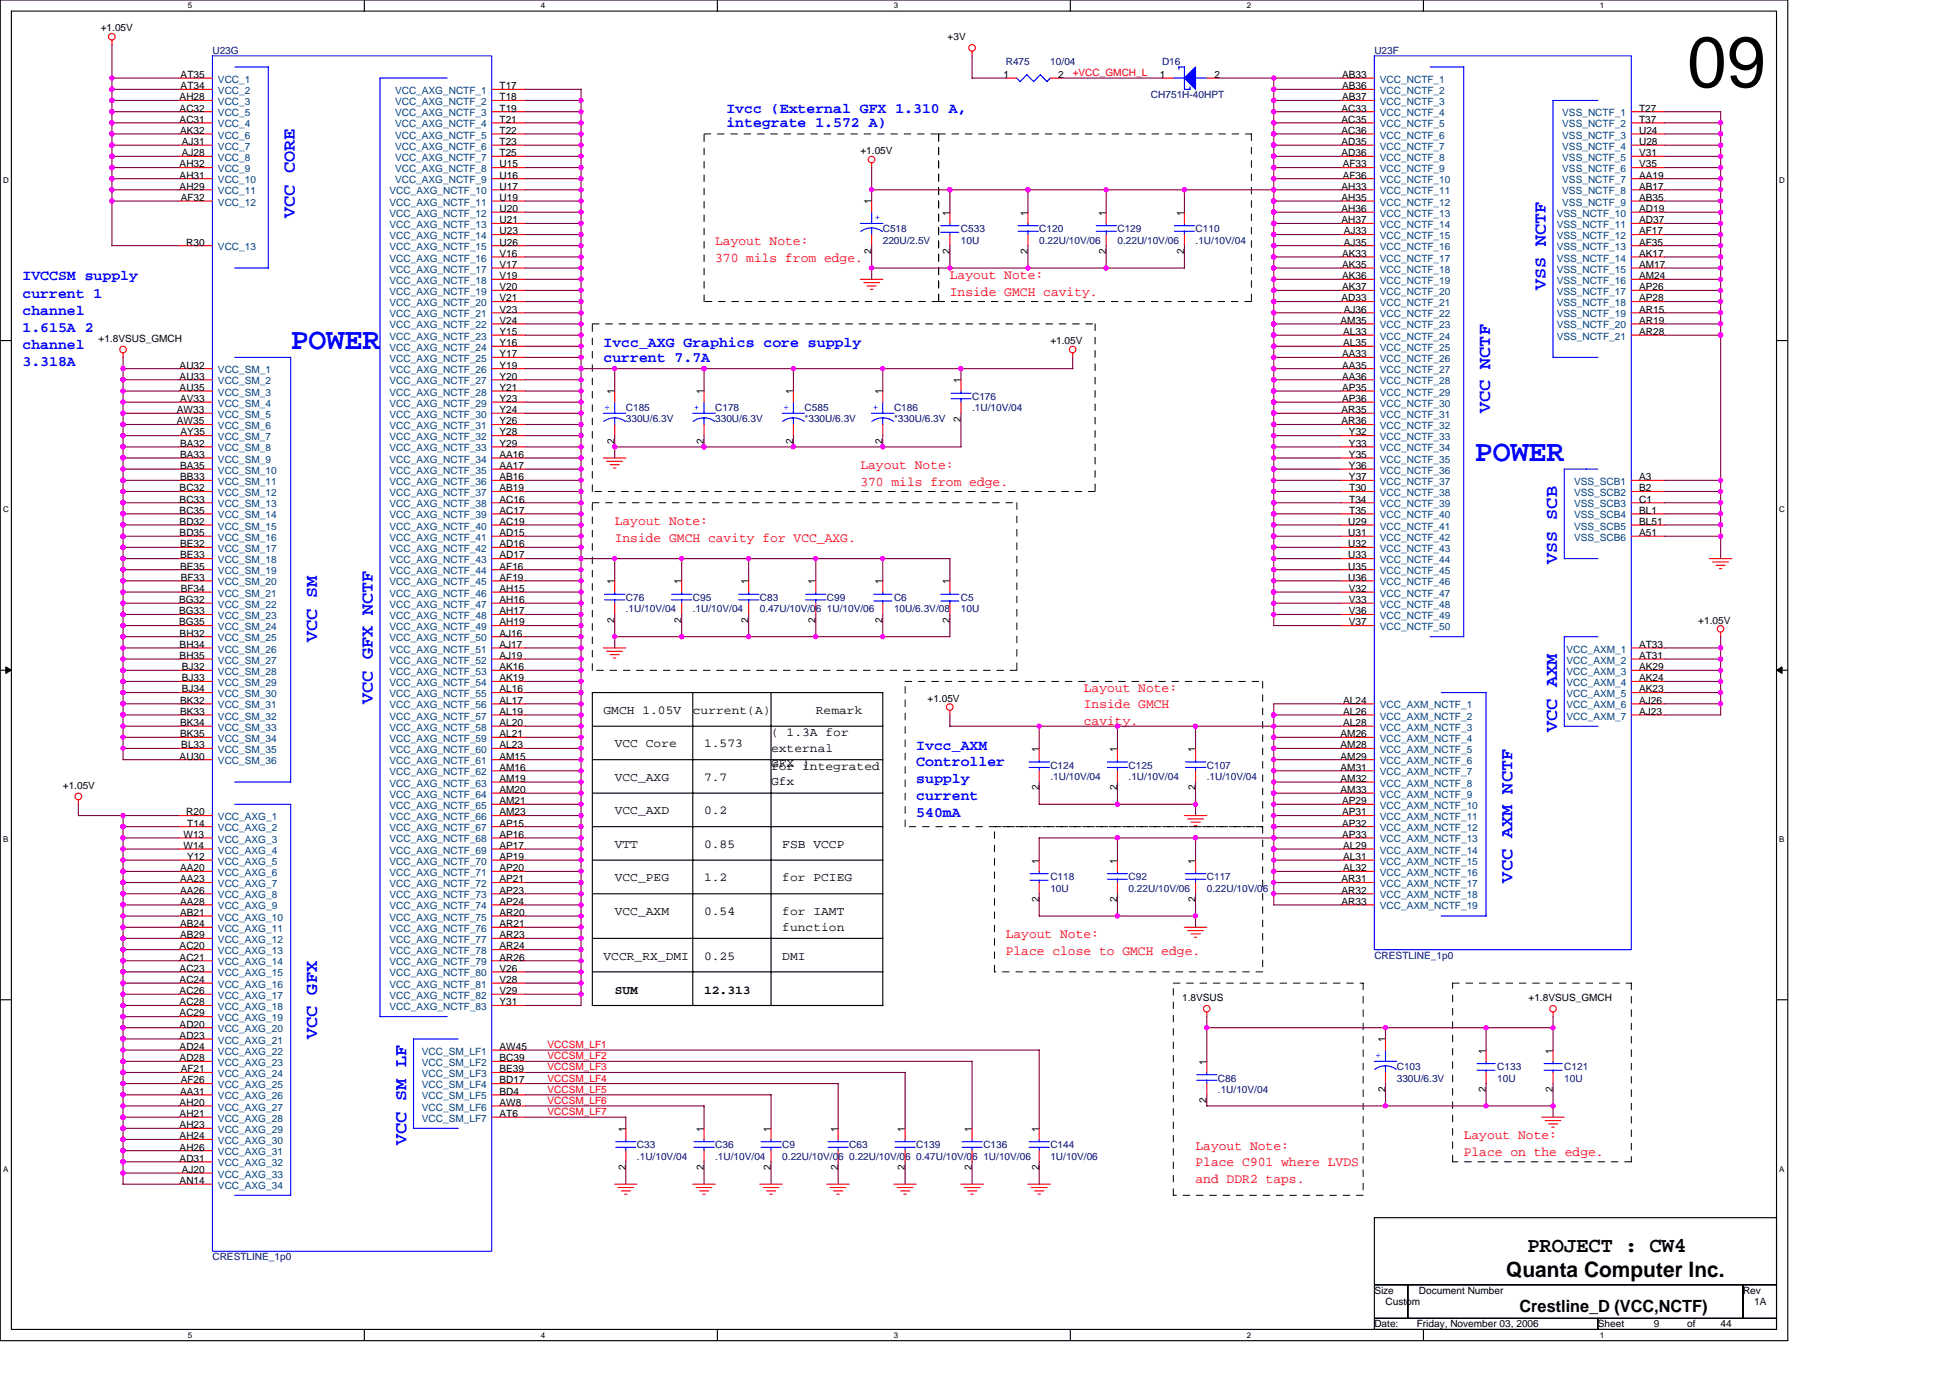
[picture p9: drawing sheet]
<svg xmlns="http://www.w3.org/2000/svg" width="297mm" height="210mm" viewBox="0 0 297 210" stroke-linecap="round" stroke-linejoin="round" font-family="sans-serif">
<defs><g id="words">
<text font-size="10.9" x="257" y="13.3">09</text>
<g font-size="4.6" fill="#00f">
<text x="44.3" y="53.2">POWER</text>
<text x="224.7" y="70.2">POWER</text>
</g>
<g font-size="3.2">
<text x="232.7" y="190.7">PROJECT : CW4</text>
<text x="229.4" y="194.5">Quanta Computer Inc.</text>
</g>
<g font-size="2.7" fill="#00f">
<text x="44.9" y="33.2" transform="rotate(-90 44.9 33.2)">VCC CORE</text>
<text x="235.5" y="44.2" transform="rotate(-90 235.5 44.2)">VSS NCTF</text>
<text x="227" y="62.9" transform="rotate(-90 227 62.9)">VCC NCTF</text>
<text x="237.2" y="85.9" transform="rotate(-90 237.2 85.9)">VSS SCB</text>
<text x="48.3" y="97.9" transform="rotate(-90 48.3 97.9)">VCC SM</text>
<text x="56.8" y="107.2" transform="rotate(-90 56.8 107.2)">VCC GFX NCTF</text>
<text x="237.2" y="111.5" transform="rotate(-90 237.2 111.5)">VCC AXM</text>
<text x="230.4" y="134.4" transform="rotate(-90 230.4 134.4)">VCC AXM NCTF</text>
<text x="48.3" y="158.3" transform="rotate(-90 48.3 158.3)">VCC GFX</text>
<text x="61.9" y="174.4" transform="rotate(-90 61.9 174.4)">VCC SM LF</text>
</g>
<text font-size="2.6" x="231.5" y="199.8">Crestline_D (VCC,NCTF)</text>
<g font-size="2.2" fill="#00f">
<text x="110.7" y="17.2">Ivcc (External GFX 1.310 A,</text>
<text x="110.7" y="19.4">integrate 1.572 A)</text>
<text x="3.4" y="42.7">IVCCSM supply</text>
<text x="3.4" y="45.3">current 1</text>
<text x="3.4" y="47.9">channel</text>
<text x="3.4" y="50.6">1.615A 2</text>
<text x="3.4" y="53.2">channel</text>
<text x="91.9" y="52.9">Ivcc_AXG Graphics core supply</text>
<text x="3.4" y="55.8">3.318A</text>
<text x="91.9" y="55.1">current 7.7A</text>
<text x="139.6" y="114.2">Ivcc_AXM</text>
<text x="139.6" y="116.8">Controller</text>
<text x="139.6" y="119.3">supply</text>
<text x="139.6" y="121.9">current</text>
<text x="139.6" y="124.5">540mA</text>
</g>
<g font-size="2" fill="#f00">
<text x="108.9" y="37.4">Layout Note:</text>
<text x="108.9" y="39.9">370 mils from edge.</text>
<text x="144.7" y="42.5">Layout Note:</text>
<text x="144.7" y="45">Inside GMCH cavity.</text>
<text x="131.1" y="71.4">Layout Note:</text>
<text x="131.1" y="74">370 mils from edge.</text>
<text x="93.6" y="79.9">Layout Note:</text>
<text x="93.6" y="82.5">Inside GMCH cavity for VCC_AXG.</text>
<text x="165.1" y="105.4">Layout Note:</text>
<text x="165.1" y="107.9">Inside GMCH</text>
<text x="165.1" y="110.4">cavity.</text>
<text x="153.2" y="142.9">Layout Note:</text>
<text x="153.2" y="145.5">Place close to GMCH edge.</text>
<text x="223" y="173.5">Layout Note:</text>
<text x="182.1" y="175.2">Layout Note:</text>
<text x="182.1" y="177.7">Place C901 where LVDS</text>
<text x="223" y="176.1">Place on the edge.</text>
<text x="182.1" y="180.1">and DDR2 taps.</text>
</g>
<g font-size="1.9">
<text x="91.9" y="108.7">GMCH 1.05V</text>
<text x="93.6" y="113.8">VCC Core</text>
<text x="105.5" y="108.7">current(A)</text>
<text x="107.2" y="113.8">1.573</text>
<text x="117.5" y="112.1">( 1.3A for</text>
<text x="124.3" y="108.7">Remark</text>
<text x="93.6" y="118.9">VCC_AXG</text>
<text x="107.2" y="118.9">7.7</text>
<text x="117.5" y="117.2">for integrated</text>
<text x="117.5" y="119.6">Gfx</text>
<text x="117.5" y="114.5">external</text>
<text x="117.5" y="116.9">GFX )</text>
<text x="93.6" y="124">VCC_AXD</text>
<text x="107.2" y="124">0.2</text>
<text x="93.6" y="129.1">VTT</text>
<text x="107.2" y="129.1">0.85</text>
<text x="119.2" y="129.1">FSB VCCP</text>
<text x="93.6" y="134.2">VCC_PEG</text>
<text x="107.2" y="134.2">1.2</text>
<text x="119.2" y="134.2">for PCIEG</text>
<text x="93.6" y="139.3">VCC_AXM</text>
<text x="107.2" y="139.3">0.54</text>
<text x="119.2" y="139.3">for IAMT</text>
<text x="119.2" y="141.8">function</text>
<text x="91.9" y="146.2">VCCR_RX_DMI</text>
<text x="107.2" y="146.2">0.25</text>
<text x="119.2" y="146.2">DMI</text>
<text x="93.6" y="151.3">SUM</text>
<text x="107.2" y="151.3">12.313</text>
</g>
<g font-size="1.5">
<text x="15.3" y="4.8">+1.05V</text>
<text x="27.5" y="11.9">AT35</text>
<text x="144.4" y="6.1">+3V</text>
<text x="152.9" y="11.9">1</text>
<text x="161.2" y="11.9">2</text>
<text x="176.7" y="11.9">1</text>
<text x="185" y="11.9">2</text>
<text x="204.4" y="11.9">AB33</text>
<text x="27.4" y="17">AC32</text>
<text x="27.4" y="15.3">AH28</text>
<text x="27.5" y="13.6">AT34</text>
<text x="76.1" y="15.3">T18</text>
<text x="76.1" y="17">T19</text>
<text x="76.1" y="13.6">T17</text>
<text x="204.4" y="17">AC33</text>
<text x="204.4" y="13.6">AB36</text>
<text x="204.4" y="15.3">AB37</text>
<text x="249.7" y="17">T27</text>
<text x="27.4" y="18.7">AC31</text>
<text x="27.4" y="20.4">AK32</text>
<text x="27.7" y="22.1">AJ31</text>
<text x="27.7" y="23.8">AJ28</text>
<text x="76.1" y="18.7">T21</text>
<text x="76.1" y="20.4">T22</text>
<text x="76.1" y="22.1">T23</text>
<text x="76.1" y="23.8">T25</text>
<text x="131.1" y="23.5">+1.05V</text>
<text x="204.4" y="18.7">AC35</text>
<text x="204.4" y="20.4">AC36</text>
<text x="204.4" y="22.1">AD35</text>
<text x="204.4" y="23.8">AD36</text>
<text x="249.7" y="18.7">T37</text>
<text x="249.7" y="20.4">U24</text>
<text x="249.7" y="22.1">U28</text>
<text x="249.7" y="23.8">V31</text>
<text x="27.4" y="25.5">AH32</text>
<text x="27.4" y="27.2">AH31</text>
<text x="27.4" y="28.9">AH29</text>
<text x="76.1" y="28.9">U17</text>
<text x="76.1" y="25.5">U15</text>
<text x="76.1" y="27.2">U16</text>
<text x="204.4" y="28.9">AH33</text>
<text x="204.5" y="25.5">AF33</text>
<text x="204.5" y="27.2">AF36</text>
<text x="249.7" y="25.5">V35</text>
<text x="249.7" y="28.9">AB17</text>
<text x="249.7" y="27.2">AA19</text>
<text x="27.5" y="30.6">AF32</text>
<text x="76.1" y="30.6">U19</text>
<text x="76.1" y="32.3">U20</text>
<text x="76.1" y="34">U21</text>
<text x="76.1" y="35.7">U23</text>
<text x="132.8" y="31.1" transform="rotate(-90 132.8 31.1)">1</text>
<text x="144.7" y="32.9" transform="rotate(-90 144.7 32.9)">1</text>
<text x="156.6" y="32.9" transform="rotate(-90 156.6 32.9)">1</text>
<text x="168.5" y="32.9" transform="rotate(-90 168.5 32.9)">1</text>
<text x="180.4" y="32.9" transform="rotate(-90 180.4 32.9)">1</text>
<text x="204.4" y="30.6">AH35</text>
<text x="204.4" y="32.3">AH36</text>
<text x="204.4" y="34">AH37</text>
<text x="204.7" y="35.7">AJ33</text>
<text x="249.7" y="30.6">AB35</text>
<text x="249.7" y="32.3">AD19</text>
<text x="249.7" y="34">AD37</text>
<text x="249.7" y="35.7">AF17</text>
<text x="28.4" y="37.4">R30</text>
<text x="76.1" y="37.4">U26</text>
<text x="76.1" y="39.1">V16</text>
<text x="76.1" y="40.8">V17</text>
<text x="132.8" y="38.7" transform="rotate(-90 132.8 38.7)">2</text>
<text x="144.7" y="38.7" transform="rotate(-90 144.7 38.7)">2</text>
<text x="156.6" y="38.7" transform="rotate(-90 156.6 38.7)">2</text>
<text x="168.5" y="38.7" transform="rotate(-90 168.5 38.7)">2</text>
<text x="180.4" y="38.7" transform="rotate(-90 180.4 38.7)">2</text>
<text x="204.4" y="39.1">AK33</text>
<text x="204.4" y="40.8">AK35</text>
<text x="204.7" y="37.4">AJ35</text>
<text x="249.7" y="39.1">AK17</text>
<text x="249.7" y="37.4">AF35</text>
<text x="249.7" y="40.8">AM17</text>
<text x="76.1" y="42.5">V19</text>
<text x="76.1" y="44.2">V20</text>
<text x="76.1" y="45.9">V21</text>
<text x="76.1" y="47.6">V23</text>
<text x="204.4" y="45.9">AD33</text>
<text x="204.4" y="44.2">AK37</text>
<text x="204.4" y="42.5">AK36</text>
<text x="204.7" y="47.6">AJ36</text>
<text x="249.7" y="42.5">AM24</text>
<text x="249.7" y="44.2">AP26</text>
<text x="249.7" y="47.6">AR15</text>
<text x="249.7" y="45.9">AP28</text>
<text x="15" y="52.1">+1.8VSUS_GMCH</text>
<text x="76.1" y="49.3">V24</text>
<text x="76.1" y="51">Y15</text>
<text x="76.1" y="52.7">Y16</text>
<text x="160" y="52.4">+1.05V</text>
<text x="204.2" y="49.3">AM35</text>
<text x="204.6" y="51">AL33</text>
<text x="204.6" y="52.7">AL35</text>
<text x="249.7" y="49.3">AR19</text>
<text x="249.7" y="51">AR28</text>
<text x="27.4" y="57.8">AU33</text>
<text x="27.4" y="59.5">AU35</text>
<text x="27.4" y="56.1">AU32</text>
<text x="76.1" y="54.4">Y17</text>
<text x="76.1" y="56.1">Y19</text>
<text x="76.1" y="57.8">Y20</text>
<text x="76.1" y="59.5">Y21</text>
<text x="146.4" y="58.4" transform="rotate(-90 146.4 58.4)">1</text>
<text x="204.4" y="59.5">AP35</text>
<text x="204.4" y="54.4">AA33</text>
<text x="204.4" y="56.1">AA35</text>
<text x="204.4" y="57.8">AA36</text>
<text x="26.9" y="64.6">AW35</text>
<text x="26.9" y="62.9">AW33</text>
<text x="27.4" y="61.2">AV33</text>
<text x="76.1" y="61.2">Y23</text>
<text x="76.1" y="62.9">Y24</text>
<text x="76.1" y="64.6">Y26</text>
<text x="93.6" y="60.1" transform="rotate(-90 93.6 60.1)">1</text>
<text x="107.2" y="60.1" transform="rotate(-90 107.2 60.1)">1</text>
<text x="120.8" y="60.1" transform="rotate(-90 120.8 60.1)">1</text>
<text x="134.4" y="60.1" transform="rotate(-90 134.4 60.1)">1</text>
<text x="146.4" y="64.2" transform="rotate(-90 146.4 64.2)">2</text>
<text x="204.4" y="62.9">AR35</text>
<text x="204.4" y="64.6">AR36</text>
<text x="204.4" y="61.2">AP36</text>
<text x="27.4" y="71.4">BA35</text>
<text x="27.4" y="68.1">BA32</text>
<text x="27.4" y="69.7">BA33</text>
<text x="27.5" y="66.3">AY35</text>
<text x="76.1" y="66.3">Y28</text>
<text x="76.1" y="68.1">Y29</text>
<text x="76.1" y="69.7">AA16</text>
<text x="76.1" y="71.4">AA17</text>
<text x="93.6" y="67.6" transform="rotate(-90 93.6 67.6)">2</text>
<text x="107.2" y="67.6" transform="rotate(-90 107.2 67.6)">2</text>
<text x="120.8" y="67.6" transform="rotate(-90 120.8 67.6)">2</text>
<text x="134.4" y="67.6" transform="rotate(-90 134.4 67.6)">2</text>
<text x="205.5" y="66.3">Y32</text>
<text x="205.5" y="68.1">Y33</text>
<text x="205.5" y="69.7">Y35</text>
<text x="205.5" y="71.4">Y36</text>
<text x="27.4" y="74.8">BC32</text>
<text x="27.4" y="76.6">BC33</text>
<text x="27.4" y="73.2">BB33</text>
<text x="76.1" y="73.2">AB16</text>
<text x="76.1" y="74.8">AB19</text>
<text x="76.1" y="76.6">AC16</text>
<text x="205.5" y="73.2">Y37</text>
<text x="205.5" y="74.8">T30</text>
<text x="205.5" y="76.6">T34</text>
<text x="249.7" y="73.2">A3</text>
<text x="249.7" y="74.8">B2</text>
<text x="249.7" y="76.6">C1</text>
<text x="27.4" y="78.3">BC35</text>
<text x="27.4" y="79.9">BD32</text>
<text x="27.4" y="81.7">BD35</text>
<text x="27.4" y="83.4">BE32</text>
<text x="76.1" y="78.3">AC17</text>
<text x="76.1" y="79.9">AC19</text>
<text x="76.1" y="81.7">AD15</text>
<text x="76.1" y="83.4">AD16</text>
<text x="205.4" y="81.7">U31</text>
<text x="205.4" y="79.9">U29</text>
<text x="205.4" y="83.4">U32</text>
<text x="205.5" y="78.3">T35</text>
<text x="249.7" y="78.3">BL1</text>
<text x="249.7" y="79.9">BL51</text>
<text x="249.7" y="81.7">A51</text>
<text x="27.4" y="85.1">BE33</text>
<text x="27.4" y="86.8">BE35</text>
<text x="27.5" y="88.5">BF33</text>
<text x="76.1" y="85.1">AD17</text>
<text x="76.1" y="86.8">AF16</text>
<text x="76.1" y="88.5">AF19</text>
<text x="93.6" y="89" transform="rotate(-90 93.6 89)">1</text>
<text x="103.8" y="89" transform="rotate(-90 103.8 89)">1</text>
<text x="114" y="89" transform="rotate(-90 114 89)">1</text>
<text x="124.2" y="89" transform="rotate(-90 124.2 89)">1</text>
<text x="134.4" y="89" transform="rotate(-90 134.4 89)">1</text>
<text x="144.7" y="89" transform="rotate(-90 144.7 89)">1</text>
<text x="205.4" y="85.1">U33</text>
<text x="205.4" y="86.8">U35</text>
<text x="205.4" y="88.5">U36</text>
<text x="27.3" y="91.9">BG32</text>
<text x="27.3" y="93.6">BG33</text>
<text x="27.3" y="95.3">BG35</text>
<text x="27.5" y="90.2">BF34</text>
<text x="76.1" y="90.2">AH15</text>
<text x="76.1" y="91.9">AH16</text>
<text x="76.1" y="93.6">AH17</text>
<text x="76.1" y="95.3">AH19</text>
<text x="93.6" y="94.8" transform="rotate(-90 93.6 94.8)">2</text>
<text x="103.8" y="94.8" transform="rotate(-90 103.8 94.8)">2</text>
<text x="114" y="94.8" transform="rotate(-90 114 94.8)">2</text>
<text x="124.2" y="94.8" transform="rotate(-90 124.2 94.8)">2</text>
<text x="134.4" y="94.8" transform="rotate(-90 134.4 94.8)">2</text>
<text x="144.7" y="94.8" transform="rotate(-90 144.7 94.8)">2</text>
<text x="205.5" y="91.9">V33</text>
<text x="205.5" y="93.6">V36</text>
<text x="205.5" y="95.3">V37</text>
<text x="205.5" y="90.2">V32</text>
<text x="258.7" y="95">+1.05V</text>
<text x="27.4" y="97">BH32</text>
<text x="27.4" y="98.7">BH34</text>
<text x="27.4" y="100.4">BH35</text>
<text x="76.1" y="97">AJ16</text>
<text x="76.1" y="98.7">AJ17</text>
<text x="76.1" y="100.4">AJ19</text>
<text x="249.7" y="100.4">AT31</text>
<text x="249.7" y="98.7">AT33</text>
<text x="27.4" y="107.2">BK32</text>
<text x="27.7" y="105.5">BJ34</text>
<text x="27.7" y="102.1">BJ32</text>
<text x="27.7" y="103.8">BJ33</text>
<text x="76.1" y="102.1">AK16</text>
<text x="76.1" y="103.8">AK19</text>
<text x="76.1" y="105.5">AL16</text>
<text x="76.1" y="107.2">AL17</text>
<text x="141.3" y="106.9">+1.05V</text>
<text x="204.6" y="107.2">AL24</text>
<text x="249.7" y="103.8">AK24</text>
<text x="249.7" y="105.5">AK23</text>
<text x="249.7" y="107.2">AJ26</text>
<text x="249.7" y="102.1">AK29</text>
<text x="27.4" y="108.9">BK33</text>
<text x="27.4" y="110.6">BK34</text>
<text x="27.4" y="112.3">BK35</text>
<text x="27.6" y="114">BL33</text>
<text x="76.1" y="108.9">AL19</text>
<text x="76.1" y="110.6">AL20</text>
<text x="76.1" y="112.3">AL21</text>
<text x="76.1" y="114">AL23</text>
<text x="204.2" y="112.3">AM26</text>
<text x="204.2" y="114">AM28</text>
<text x="204.6" y="108.9">AL26</text>
<text x="204.6" y="110.6">AL28</text>
<text x="249.7" y="108.9">AJ23</text>
<text x="27.4" y="115.7">AU30</text>
<text x="76.1" y="115.7">AM15</text>
<text x="76.1" y="117.4">AM16</text>
<text x="76.1" y="119.1">AM19</text>
<text x="158.3" y="114.5" transform="rotate(-90 158.3 114.5)">1</text>
<text x="170.2" y="114.5" transform="rotate(-90 170.2 114.5)">1</text>
<text x="182.1" y="114.5" transform="rotate(-90 182.1 114.5)">1</text>
<text x="204.2" y="115.7">AM29</text>
<text x="204.2" y="117.4">AM31</text>
<text x="204.2" y="119.1">AM32</text>
<text x="9.6" y="120.2">+1.05V</text>
<text x="28.4" y="124.2">R20</text>
<text x="28.5" y="125.9">T14</text>
<text x="76.1" y="122.5">AM21</text>
<text x="76.1" y="124.2">AM23</text>
<text x="76.1" y="125.9">AP15</text>
<text x="76.1" y="120.8">AM20</text>
<text x="158.3" y="120.4" transform="rotate(-90 158.3 120.4)">2</text>
<text x="170.2" y="120.4" transform="rotate(-90 170.2 120.4)">2</text>
<text x="182.1" y="120.4" transform="rotate(-90 182.1 120.4)">2</text>
<text x="204.2" y="120.8">AM33</text>
<text x="204.4" y="122.5">AP29</text>
<text x="204.4" y="124.2">AP31</text>
<text x="204.4" y="125.9">AP32</text>
<text x="28" y="127.6">W13</text>
<text x="28" y="129.3">W14</text>
<text x="28.5" y="131">Y12</text>
<text x="76.1" y="127.6">AP16</text>
<text x="76.1" y="129.3">AP17</text>
<text x="76.1" y="131">AP19</text>
<text x="158.3" y="131.6" transform="rotate(-90 158.3 131.6)">1</text>
<text x="170.2" y="131.6" transform="rotate(-90 170.2 131.6)">1</text>
<text x="182.1" y="131.6" transform="rotate(-90 182.1 131.6)">1</text>
<text x="204.4" y="127.6">AP33</text>
<text x="204.6" y="129.3">AL29</text>
<text x="204.6" y="131">AL31</text>
<text x="27.4" y="132.7">AA20</text>
<text x="27.4" y="134.4">AA23</text>
<text x="27.4" y="136.1">AA26</text>
<text x="27.4" y="137.8">AA28</text>
<text x="76.1" y="132.7">AP20</text>
<text x="76.1" y="134.4">AP21</text>
<text x="76.1" y="136.1">AP23</text>
<text x="76.1" y="137.8">AP24</text>
<text x="158.3" y="137.4" transform="rotate(-90 158.3 137.4)">2</text>
<text x="170.2" y="137.4" transform="rotate(-90 170.2 137.4)">2</text>
<text x="182.1" y="137.4" transform="rotate(-90 182.1 137.4)">2</text>
<text x="204.4" y="134.4">AR31</text>
<text x="204.4" y="136.1">AR32</text>
<text x="204.4" y="137.8">AR33</text>
<text x="204.6" y="132.7">AL32</text>
<text x="27.4" y="139.5">AB21</text>
<text x="27.4" y="141.2">AB24</text>
<text x="27.4" y="142.9">AB29</text>
<text x="76.1" y="139.5">AR20</text>
<text x="76.1" y="141.2">AR21</text>
<text x="76.1" y="142.9">AR23</text>
<text x="27.4" y="144.6">AC20</text>
<text x="27.4" y="146.3">AC21</text>
<text x="27.4" y="148">AC23</text>
<text x="27.4" y="149.7">AC24</text>
<text x="76.1" y="144.6">AR24</text>
<text x="76.1" y="146.3">AR26</text>
<text x="76.1" y="148">V26</text>
<text x="76.1" y="149.7">V28</text>
<text x="27.4" y="151.4">AC26</text>
<text x="27.4" y="153.1">AC28</text>
<text x="27.4" y="154.8">AC29</text>
<text x="76.1" y="151.4">V29</text>
<text x="76.1" y="153.1">Y31</text>
<text x="180.1" y="152.5">1.8VSUS</text>
<text x="232.8" y="152.5">+1.8VSUS_GMCH</text>
<text x="27.4" y="156.5">AD20</text>
<text x="27.4" y="158.2">AD23</text>
<text x="27.4" y="159.9">AD24</text>
<text x="27.4" y="161.6">AD28</text>
<text x="76.1" y="159.9">AW45</text>
<text x="76.1" y="161.6">BC39</text>
<text x="211" y="158.8" transform="rotate(-90 211 158.8)">1</text>
<text x="226.4" y="160.5" transform="rotate(-90 226.4 160.5)">1</text>
<text x="236.6" y="160.5" transform="rotate(-90 236.6 160.5)">1</text>
<text x="27.4" y="166.8">AA31</text>
<text x="27.5" y="163.3">AF21</text>
<text x="27.5" y="165">AF26</text>
<text x="76.1" y="163.3">BE39</text>
<text x="76.1" y="165">BD17</text>
<text x="76.1" y="166.8">BD4</text>
<text x="183.8" y="162.2" transform="rotate(-90 183.8 162.2)">1</text>
<text x="211" y="166.3" transform="rotate(-90 211 166.3)">2</text>
<text x="226.4" y="166.3" transform="rotate(-90 226.4 166.3)">2</text>
<text x="236.6" y="166.3" transform="rotate(-90 236.6 166.3)">2</text>
<text x="27.4" y="168.4">AH20</text>
<text x="27.4" y="170.2">AH21</text>
<text x="27.4" y="171.9">AH23</text>
<text x="27.4" y="173.5">AH24</text>
<text x="76.1" y="168.4">AW8</text>
<text x="76.1" y="170.2">AT6</text>
<text x="95.3" y="172.4" transform="rotate(-90 95.3 172.4)">1</text>
<text x="107.2" y="172.4" transform="rotate(-90 107.2 172.4)">1</text>
<text x="117.4" y="172.4" transform="rotate(-90 117.4 172.4)">1</text>
<text x="127.7" y="172.4" transform="rotate(-90 127.7 172.4)">1</text>
<text x="137.9" y="172.4" transform="rotate(-90 137.9 172.4)">1</text>
<text x="148.1" y="172.4" transform="rotate(-90 148.1 172.4)">1</text>
<text x="158.3" y="172.4" transform="rotate(-90 158.3 172.4)">1</text>
<text x="183.8" y="168" transform="rotate(-90 183.8 168)">2</text>
<text x="27.4" y="175.3">AH26</text>
<text x="27.4" y="177">AD31</text>
<text x="27.7" y="178.7">AJ20</text>
<text x="95.3" y="178.2" transform="rotate(-90 95.3 178.2)">2</text>
<text x="107.2" y="178.2" transform="rotate(-90 107.2 178.2)">2</text>
<text x="117.4" y="178.2" transform="rotate(-90 117.4 178.2)">2</text>
<text x="127.7" y="178.2" transform="rotate(-90 127.7 178.2)">2</text>
<text x="137.9" y="178.2" transform="rotate(-90 137.9 178.2)">2</text>
<text x="148.1" y="178.2" transform="rotate(-90 148.1 178.2)">2</text>
<text x="158.3" y="178.2" transform="rotate(-90 158.3 178.2)">2</text>
<text x="27.4" y="180.4">AN14</text>
<text x="209.4" y="197.1">Size</text>
<text x="216.2" y="197.1">Document Number</text>
<text x="265.5" y="197.1">Rev</text>
<text x="209.4" y="202.2">Date:</text>
<text x="211" y="198.8">Custom</text>
<text x="215.8" y="202.2">Friday, November 03, 2006</text>
<text x="243.4" y="202.2">Sheet</text>
<text x="251.9" y="202.2">9</text>
<text x="257" y="202.2">of</text>
<text x="262.1" y="202.2">44</text>
<text x="267.2" y="198.8">1A</text>
</g>
<g font-size="1.5" fill="#000080">
<text x="32.4" y="8.2">U23G</text>
<text x="153.2" y="9.9">R475</text>
<text x="160" y="9.9">10/04</text>
<text x="177" y="9.9">D16</text>
<text x="209.4" y="8.2">U23F</text>
<text x="175.3" y="15">CH751H-40HPT</text>
<text x="134.5" y="35.4">C518</text>
<text x="146.4" y="35.4">C533</text>
<text x="158.3" y="35.4">C120</text>
<text x="170.2" y="35.4">C129</text>
<text x="182.1" y="35.4">C110</text>
<text x="134.5" y="37.1">220U/2.5V</text>
<text x="146.4" y="37.1">10U</text>
<text x="158.3" y="37.1">0.22U/10V/06</text>
<text x="170.2" y="37.1">0.22U/10V/06</text>
<text x="182.1" y="37.1">.1U/10V/04</text>
<text x="95.3" y="62.6">C185</text>
<text x="95.3" y="64.3">330U/6.3V</text>
<text x="108.9" y="62.6">C178</text>
<text x="108.9" y="64.3">330U/6.3V</text>
<text x="122.6" y="62.6">C585</text>
<text x="122.6" y="64.3">*330U/6.3V</text>
<text x="136.2" y="62.6">C186</text>
<text x="136.2" y="64.3">*330U/6.3V</text>
<text x="148.1" y="60.9">C176</text>
<text x="148.1" y="62.6">.1U/10V/04</text>
<text x="95.3" y="91.6">C76</text>
<text x="95.3" y="93.3">.1U/10V/04</text>
<text x="105.5" y="91.6">C95</text>
<text x="105.5" y="93.3">.1U/10V/04</text>
<text x="115.8" y="91.6">C83</text>
<text x="115.8" y="93.3">0.47U/10V/06</text>
<text x="126" y="91.6">C99</text>
<text x="126" y="93.3">1U/10V/06</text>
<text x="136.2" y="91.6">C6</text>
<text x="136.2" y="93.3">10U/6.3V/08</text>
<text x="146.4" y="91.6">C5</text>
<text x="146.4" y="93.3">10U</text>
<text x="160" y="117.1">C124</text>
<text x="160" y="118.8">.1U/10V/04</text>
<text x="171.9" y="117.1">C125</text>
<text x="171.9" y="118.8">.1U/10V/04</text>
<text x="183.8" y="117.1">C107</text>
<text x="183.8" y="118.8">.1U/10V/04</text>
<text x="160" y="134.1">C118</text>
<text x="160" y="135.8">10U</text>
<text x="171.9" y="134.1">C92</text>
<text x="171.9" y="135.8">0.22U/10V/06</text>
<text x="183.8" y="134.1">C117</text>
<text x="183.8" y="135.8">0.22U/10V/06</text>
<text x="209.4" y="146">CRESTLINE_1p0</text>
<text x="185.5" y="164.7">C86</text>
<text x="185.5" y="166.4">.1U/10V/04</text>
<text x="212.8" y="163">C103</text>
<text x="212.8" y="164.7">330U/6.3V</text>
<text x="228.1" y="163">C133</text>
<text x="228.1" y="164.7">10U</text>
<text x="238.3" y="163">C121</text>
<text x="238.3" y="164.7">10U</text>
<text x="97" y="174.9">C33</text>
<text x="97" y="176.7">.1U/10V/04</text>
<text x="108.9" y="174.9">C36</text>
<text x="108.9" y="176.7">.1U/10V/04</text>
<text x="119.2" y="174.9">C9</text>
<text x="119.2" y="176.7">0.22U/10V/06</text>
<text x="129.4" y="174.9">C63</text>
<text x="129.4" y="176.7">0.22U/10V/06</text>
<text x="139.6" y="174.9">C139</text>
<text x="139.6" y="176.7">0.47U/10V/06</text>
<text x="149.8" y="174.9">C136</text>
<text x="149.8" y="176.7">1U/10V/06</text>
<text x="160" y="174.9">C144</text>
<text x="160" y="176.7">1U/10V/06</text>
<text x="32.4" y="192">CRESTLINE_1p0</text>
</g>
<g font-size="1.5" fill="#f00">
<text x="163.4" y="11.6">+VCC_GMCH_L</text>
<text x="83.4" y="161.3">VCCSM_LF2</text>
<text x="83.4" y="159.6">VCCSM_LF1</text>
<text x="83.4" y="163">VCCSM_LF3</text>
<text x="83.4" y="164.7">VCCSM_LF4</text>
<text x="83.4" y="166.4">VCCSM_LF5</text>
<text x="83.4" y="168.1">VCCSM_LF6</text>
<text x="83.4" y="169.8">VCCSM_LF7</text>
</g>
<g font-size="1.5" fill="#004080">
<text x="33.2" y="12.6">VCC_1</text>
<text x="33.2" y="16">VCC_3</text>
<text x="33.2" y="17.7">VCC_5</text>
<text x="33.2" y="14.3">VCC_2</text>
<text x="60.2" y="14.3">VCC_AXG_NCTF_1</text>
<text x="60.2" y="16">VCC_AXG_NCTF_2</text>
<text x="60.2" y="17.7">VCC_AXG_NCTF_3</text>
<text x="210.2" y="12.6">VCC_NCTF_1</text>
<text x="210.2" y="14.3">VCC_NCTF_2</text>
<text x="210.2" y="16">VCC_NCTF_3</text>
<text x="210.2" y="17.7">VCC_NCTF_4</text>
<text x="238" y="17.7">VSS_NCTF_1</text>
<text x="33.2" y="21.1">VCC_6</text>
<text x="33.2" y="22.8">VCC_7</text>
<text x="33.2" y="19.4">VCC_4</text>
<text x="60.2" y="19.4">VCC_AXG_NCTF_4</text>
<text x="60.2" y="21.1">VCC_AXG_NCTF_5</text>
<text x="60.2" y="22.8">VCC_AXG_NCTF_6</text>
<text x="210.2" y="19.4">VCC_NCTF_5</text>
<text x="210.2" y="21.1">VCC_NCTF_6</text>
<text x="210.2" y="22.8">VCC_NCTF_7</text>
<text x="238" y="19.4">VSS_NCTF_2</text>
<text x="238" y="21.1">VSS_NCTF_3</text>
<text x="238" y="22.8">VSS_NCTF_4</text>
<text x="33.2" y="24.5">VCC_8</text>
<text x="33.2" y="26.2">VCC_9</text>
<text x="33.2" y="27.9">VCC_10</text>
<text x="33.2" y="29.6">VCC_11</text>
<text x="59.3" y="29.6">VCC_AXG_NCTF_10</text>
<text x="60.2" y="26.2">VCC_AXG_NCTF_8</text>
<text x="60.2" y="27.9">VCC_AXG_NCTF_9</text>
<text x="60.2" y="24.5">VCC_AXG_NCTF_7</text>
<text x="210.2" y="24.5">VCC_NCTF_8</text>
<text x="210.2" y="26.2">VCC_NCTF_9</text>
<text x="210.2" y="27.9">VCC_NCTF_10</text>
<text x="210.2" y="29.6">VCC_NCTF_11</text>
<text x="238" y="27.9">VSS_NCTF_7</text>
<text x="238" y="24.5">VSS_NCTF_5</text>
<text x="238" y="26.2">VSS_NCTF_6</text>
<text x="238" y="29.6">VSS_NCTF_8</text>
<text x="33.2" y="31.3">VCC_12</text>
<text x="59.3" y="31.3">VCC_AXG_NCTF_11</text>
<text x="59.3" y="33">VCC_AXG_NCTF_12</text>
<text x="59.3" y="34.7">VCC_AXG_NCTF_13</text>
<text x="210.2" y="31.3">VCC_NCTF_12</text>
<text x="210.2" y="33">VCC_NCTF_13</text>
<text x="210.2" y="34.7">VCC_NCTF_14</text>
<text x="237.1" y="34.7">VSS_NCTF_11</text>
<text x="237.1" y="33">VSS_NCTF_10</text>
<text x="238" y="31.3">VSS_NCTF_9</text>
<text x="33.2" y="38.1">VCC_13</text>
<text x="59.3" y="36.4">VCC_AXG_NCTF_14</text>
<text x="59.3" y="38.1">VCC_AXG_NCTF_15</text>
<text x="59.3" y="39.8">VCC_AXG_NCTF_16</text>
<text x="59.3" y="41.5">VCC_AXG_NCTF_17</text>
<text x="210.2" y="38.1">VCC_NCTF_16</text>
<text x="210.2" y="36.4">VCC_NCTF_15</text>
<text x="210.2" y="39.8">VCC_NCTF_17</text>
<text x="210.2" y="41.5">VCC_NCTF_18</text>
<text x="237.1" y="36.4">VSS_NCTF_12</text>
<text x="237.1" y="39.8">VSS_NCTF_14</text>
<text x="237.1" y="38.1">VSS_NCTF_13</text>
<text x="237.1" y="41.5">VSS_NCTF_15</text>
<text x="59.3" y="43.2">VCC_AXG_NCTF_18</text>
<text x="59.3" y="44.9">VCC_AXG_NCTF_19</text>
<text x="59.3" y="46.6">VCC_AXG_NCTF_20</text>
<text x="210.2" y="46.6">VCC_NCTF_21</text>
<text x="210.2" y="44.9">VCC_NCTF_20</text>
<text x="210.2" y="43.2">VCC_NCTF_19</text>
<text x="237.1" y="43.2">VSS_NCTF_16</text>
<text x="237.1" y="44.9">VSS_NCTF_17</text>
<text x="237.1" y="46.6">VSS_NCTF_18</text>
<text x="59.3" y="48.3">VCC_AXG_NCTF_21</text>
<text x="59.3" y="50">VCC_AXG_NCTF_22</text>
<text x="59.3" y="51.8">VCC_AXG_NCTF_23</text>
<text x="59.3" y="53.4">VCC_AXG_NCTF_24</text>
<text x="210.2" y="48.3">VCC_NCTF_22</text>
<text x="210.2" y="50">VCC_NCTF_23</text>
<text x="210.2" y="51.8">VCC_NCTF_24</text>
<text x="210.2" y="53.4">VCC_NCTF_25</text>
<text x="237.1" y="48.3">VSS_NCTF_19</text>
<text x="237.1" y="50">VSS_NCTF_20</text>
<text x="237.1" y="51.8">VSS_NCTF_21</text>
<text x="33.2" y="56.9">VCC_SM_1</text>
<text x="33.2" y="58.5">VCC_SM_2</text>
<text x="59.3" y="55.1">VCC_AXG_NCTF_25</text>
<text x="59.3" y="56.9">VCC_AXG_NCTF_26</text>
<text x="59.3" y="58.5">VCC_AXG_NCTF_27</text>
<text x="210.2" y="55.1">VCC_NCTF_26</text>
<text x="210.2" y="56.9">VCC_NCTF_27</text>
<text x="210.2" y="58.5">VCC_NCTF_28</text>
<text x="33.2" y="62">VCC_SM_4</text>
<text x="33.2" y="63.6">VCC_SM_5</text>
<text x="33.2" y="65.4">VCC_SM_6</text>
<text x="33.2" y="60.3">VCC_SM_3</text>
<text x="59.3" y="60.3">VCC_AXG_NCTF_28</text>
<text x="59.3" y="62">VCC_AXG_NCTF_29</text>
<text x="59.3" y="63.6">VCC_AXG_NCTF_30</text>
<text x="59.3" y="65.4">VCC_AXG_NCTF_31</text>
<text x="210.2" y="60.3">VCC_NCTF_29</text>
<text x="210.2" y="62">VCC_NCTF_30</text>
<text x="210.2" y="63.6">VCC_NCTF_31</text>
<text x="210.2" y="65.4">VCC_NCTF_32</text>
<text x="33.2" y="67.1">VCC_SM_7</text>
<text x="33.2" y="68.8">VCC_SM_8</text>
<text x="33.2" y="70.5">VCC_SM_9</text>
<text x="59.3" y="67.1">VCC_AXG_NCTF_32</text>
<text x="59.3" y="68.8">VCC_AXG_NCTF_33</text>
<text x="59.3" y="70.5">VCC_AXG_NCTF_34</text>
<text x="210.2" y="67.1">VCC_NCTF_33</text>
<text x="210.2" y="68.8">VCC_NCTF_34</text>
<text x="210.2" y="70.5">VCC_NCTF_35</text>
<text x="33.2" y="72.2">VCC_SM_10</text>
<text x="33.2" y="73.9">VCC_SM_11</text>
<text x="33.2" y="75.6">VCC_SM_12</text>
<text x="33.2" y="77.3">VCC_SM_13</text>
<text x="59.3" y="72.2">VCC_AXG_NCTF_35</text>
<text x="59.3" y="73.9">VCC_AXG_NCTF_36</text>
<text x="59.3" y="75.6">VCC_AXG_NCTF_37</text>
<text x="59.3" y="77.3">VCC_AXG_NCTF_38</text>
<text x="210.2" y="72.2">VCC_NCTF_36</text>
<text x="210.2" y="73.9">VCC_NCTF_37</text>
<text x="210.2" y="75.6">VCC_NCTF_38</text>
<text x="210.2" y="77.3">VCC_NCTF_39</text>
<text x="239.8" y="73.9">VSS_SCB1</text>
<text x="239.8" y="75.6">VSS_SCB2</text>
<text x="239.8" y="77.3">VSS_SCB3</text>
<text x="33.2" y="79">VCC_SM_14</text>
<text x="33.2" y="80.7">VCC_SM_15</text>
<text x="33.2" y="82.4">VCC_SM_16</text>
<text x="59.3" y="79">VCC_AXG_NCTF_39</text>
<text x="59.3" y="80.7">VCC_AXG_NCTF_40</text>
<text x="59.3" y="82.4">VCC_AXG_NCTF_41</text>
<text x="210.2" y="82.4">VCC_NCTF_42</text>
<text x="210.2" y="79">VCC_NCTF_40</text>
<text x="210.2" y="80.7">VCC_NCTF_41</text>
<text x="239.8" y="79">VSS_SCB4</text>
<text x="239.8" y="80.7">VSS_SCB5</text>
<text x="239.8" y="82.4">VSS_SCB6</text>
<text x="33.2" y="89.2">VCC_SM_20</text>
<text x="33.2" y="84.1">VCC_SM_17</text>
<text x="33.2" y="85.8">VCC_SM_18</text>
<text x="33.2" y="87.5">VCC_SM_19</text>
<text x="59.3" y="84.1">VCC_AXG_NCTF_42</text>
<text x="59.3" y="85.8">VCC_AXG_NCTF_43</text>
<text x="59.3" y="87.5">VCC_AXG_NCTF_44</text>
<text x="59.3" y="89.2">VCC_AXG_NCTF_45</text>
<text x="210.2" y="84.1">VCC_NCTF_43</text>
<text x="210.2" y="85.8">VCC_NCTF_44</text>
<text x="210.2" y="87.5">VCC_NCTF_45</text>
<text x="210.2" y="89.2">VCC_NCTF_46</text>
<text x="33.2" y="90.9">VCC_SM_21</text>
<text x="33.2" y="92.6">VCC_SM_22</text>
<text x="33.2" y="94.3">VCC_SM_23</text>
<text x="33.2" y="96">VCC_SM_24</text>
<text x="59.3" y="90.9">VCC_AXG_NCTF_46</text>
<text x="59.3" y="92.6">VCC_AXG_NCTF_47</text>
<text x="59.3" y="94.3">VCC_AXG_NCTF_48</text>
<text x="59.3" y="96">VCC_AXG_NCTF_49</text>
<text x="210.2" y="90.9">VCC_NCTF_47</text>
<text x="210.2" y="92.6">VCC_NCTF_48</text>
<text x="210.2" y="94.3">VCC_NCTF_49</text>
<text x="210.2" y="96">VCC_NCTF_50</text>
<text x="33.2" y="97.7">VCC_SM_25</text>
<text x="33.2" y="99.4">VCC_SM_26</text>
<text x="33.2" y="101.1">VCC_SM_27</text>
<text x="59.3" y="97.7">VCC_AXG_NCTF_50</text>
<text x="59.3" y="99.4">VCC_AXG_NCTF_51</text>
<text x="59.3" y="101.1">VCC_AXG_NCTF_52</text>
<text x="238.6" y="101.1">VCC_AXM_2</text>
<text x="238.6" y="99.4">VCC_AXM_1</text>
<text x="33.2" y="106.2">VCC_SM_30</text>
<text x="33.2" y="102.8">VCC_SM_28</text>
<text x="33.2" y="104.5">VCC_SM_29</text>
<text x="33.2" y="107.9">VCC_SM_31</text>
<text x="59.3" y="102.8">VCC_AXG_NCTF_53</text>
<text x="59.3" y="104.5">VCC_AXG_NCTF_54</text>
<text x="59.3" y="106.2">VCC_AXG_NCTF_55</text>
<text x="59.3" y="107.9">VCC_AXG_NCTF_56</text>
<text x="210.2" y="107.9">VCC_AXM_NCTF_1</text>
<text x="238.6" y="104.5">VCC_AXM_4</text>
<text x="238.6" y="106.2">VCC_AXM_5</text>
<text x="238.6" y="107.9">VCC_AXM_6</text>
<text x="238.6" y="102.8">VCC_AXM_3</text>
<text x="33.2" y="109.6">VCC_SM_32</text>
<text x="33.2" y="111.3">VCC_SM_33</text>
<text x="33.2" y="113">VCC_SM_34</text>
<text x="59.3" y="109.6">VCC_AXG_NCTF_57</text>
<text x="59.3" y="111.3">VCC_AXG_NCTF_58</text>
<text x="59.3" y="113">VCC_AXG_NCTF_59</text>
<text x="210.2" y="109.6">VCC_AXM_NCTF_2</text>
<text x="210.2" y="111.3">VCC_AXM_NCTF_3</text>
<text x="210.2" y="113">VCC_AXM_NCTF_4</text>
<text x="238.6" y="109.6">VCC_AXM_7</text>
<text x="33.2" y="114.7">VCC_SM_35</text>
<text x="33.2" y="116.4">VCC_SM_36</text>
<text x="59.3" y="114.7">VCC_AXG_NCTF_60</text>
<text x="59.3" y="116.4">VCC_AXG_NCTF_61</text>
<text x="59.3" y="118.1">VCC_AXG_NCTF_62</text>
<text x="59.3" y="119.8">VCC_AXG_NCTF_63</text>
<text x="210.2" y="114.7">VCC_AXM_NCTF_5</text>
<text x="210.2" y="116.4">VCC_AXM_NCTF_6</text>
<text x="210.2" y="118.1">VCC_AXM_NCTF_7</text>
<text x="210.2" y="119.8">VCC_AXM_NCTF_8</text>
<text x="33.2" y="124.9">VCC_AXG_1</text>
<text x="59.3" y="121.5">VCC_AXG_NCTF_64</text>
<text x="59.3" y="123.2">VCC_AXG_NCTF_65</text>
<text x="59.3" y="124.9">VCC_AXG_NCTF_66</text>
<text x="210.2" y="123.2">VCC_AXM_NCTF_10</text>
<text x="210.2" y="124.9">VCC_AXM_NCTF_11</text>
<text x="210.2" y="121.5">VCC_AXM_NCTF_9</text>
<text x="33.2" y="126.6">VCC_AXG_2</text>
<text x="33.2" y="128.3">VCC_AXG_3</text>
<text x="33.2" y="130">VCC_AXG_4</text>
<text x="33.2" y="131.7">VCC_AXG_5</text>
<text x="59.3" y="126.6">VCC_AXG_NCTF_67</text>
<text x="59.3" y="128.3">VCC_AXG_NCTF_68</text>
<text x="59.3" y="130">VCC_AXG_NCTF_69</text>
<text x="59.3" y="131.7">VCC_AXG_NCTF_70</text>
<text x="210.2" y="130">VCC_AXM_NCTF_14</text>
<text x="210.2" y="131.7">VCC_AXM_NCTF_15</text>
<text x="210.2" y="126.6">VCC_AXM_NCTF_12</text>
<text x="210.2" y="128.3">VCC_AXM_NCTF_13</text>
<text x="33.2" y="133.4">VCC_AXG_6</text>
<text x="33.2" y="135.1">VCC_AXG_7</text>
<text x="33.2" y="136.8">VCC_AXG_8</text>
<text x="59.3" y="136.8">VCC_AXG_NCTF_73</text>
<text x="59.3" y="133.4">VCC_AXG_NCTF_71</text>
<text x="59.3" y="135.1">VCC_AXG_NCTF_72</text>
<text x="210.2" y="135.1">VCC_AXM_NCTF_17</text>
<text x="210.2" y="133.4">VCC_AXM_NCTF_16</text>
<text x="210.2" y="136.8">VCC_AXM_NCTF_18</text>
<text x="33.2" y="138.5">VCC_AXG_9</text>
<text x="33.2" y="140.2">VCC_AXG_10</text>
<text x="33.2" y="141.9">VCC_AXG_11</text>
<text x="33.2" y="143.6">VCC_AXG_12</text>
<text x="59.3" y="138.5">VCC_AXG_NCTF_74</text>
<text x="59.3" y="140.2">VCC_AXG_NCTF_75</text>
<text x="59.3" y="141.9">VCC_AXG_NCTF_76</text>
<text x="59.3" y="143.6">VCC_AXG_NCTF_77</text>
<text x="210.2" y="138.5">VCC_AXM_NCTF_19</text>
<text x="33.2" y="145.4">VCC_AXG_13</text>
<text x="33.2" y="147">VCC_AXG_14</text>
<text x="33.2" y="148.7">VCC_AXG_15</text>
<text x="59.3" y="145.4">VCC_AXG_NCTF_78</text>
<text x="59.3" y="147">VCC_AXG_NCTF_79</text>
<text x="59.3" y="148.7">VCC_AXG_NCTF_80</text>
<text x="33.2" y="150.5">VCC_AXG_16</text>
<text x="33.2" y="152.1">VCC_AXG_17</text>
<text x="33.2" y="153.9">VCC_AXG_18</text>
<text x="33.2" y="155.6">VCC_AXG_19</text>
<text x="59.3" y="150.5">VCC_AXG_NCTF_81</text>
<text x="59.3" y="152.1">VCC_AXG_NCTF_82</text>
<text x="59.3" y="153.9">VCC_AXG_NCTF_83</text>
<text x="33.2" y="157.2">VCC_AXG_20</text>
<text x="33.2" y="159">VCC_AXG_21</text>
<text x="33.2" y="160.7">VCC_AXG_22</text>
<text x="64.3" y="160.7">VCC_SM_LF1</text>
<text x="33.2" y="162.4">VCC_AXG_23</text>
<text x="33.2" y="164.1">VCC_AXG_24</text>
<text x="33.2" y="165.8">VCC_AXG_25</text>
<text x="33.2" y="167.5">VCC_AXG_26</text>
<text x="64.3" y="162.4">VCC_SM_LF2</text>
<text x="64.3" y="164.1">VCC_SM_LF3</text>
<text x="64.3" y="165.8">VCC_SM_LF4</text>
<text x="64.3" y="167.5">VCC_SM_LF5</text>
<text x="33.2" y="169.2">VCC_AXG_27</text>
<text x="33.2" y="170.9">VCC_AXG_28</text>
<text x="33.2" y="172.6">VCC_AXG_29</text>
<text x="64.3" y="169.2">VCC_SM_LF6</text>
<text x="64.3" y="170.9">VCC_SM_LF7</text>
<text x="33.2" y="174.3">VCC_AXG_30</text>
<text x="33.2" y="176">VCC_AXG_31</text>
<text x="33.2" y="179.4">VCC_AXG_33</text>
<text x="33.2" y="177.7">VCC_AXG_32</text>
<text x="33.2" y="181.1">VCC_AXG_34</text>
</g>
<g font-size="1.5" fill="#00f">
<text x="133.3" y="33.5">+</text>
<text x="92.1" y="62.5">+</text>
<text x="105.7" y="62.5">+</text>
<text x="119.3" y="62.5">+</text>
<text x="132.9" y="62.5">+</text>
<text x="209.5" y="161.2">+</text>
</g>
<g font-size="1.2">
<text x="28.6" y="1.2">5</text>
<text x="82.4" y="1.2">4</text>
<text x="136.2" y="1.2">3</text>
<text x="189.9" y="1.2">2</text>
<text x="243.7" y="1.2">1</text>
<text x=".5" y="27.9">D</text>
<text x="271" y="27.9">D</text>
<text x=".5" y="78">C</text>
<text x="271" y="78">C</text>
<text x=".5" y="128.2">B</text>
<text x="271" y="128.2">B</text>
<text x=".5" y="178.5">A</text>
<text x="271" y="178.5">A</text>
<text x="28.6" y="203.8">5</text>
<text x="82.4" y="203.8">4</text>
<text x="136.2" y="203.8">3</text>
<text x="189.9" y="203.8">2</text>
<text x="243.7" y="203.8">1</text>
</g>
</g></defs>
<path d="M0 0h272.3v204.2h-272.3zM1.7 1.7h268.9v200.8h-268.9z" fill="none" stroke="#000" stroke-width=".17"/>
<g fill="#fff">
<path d="M28.6 .2h.7v1.3h-.7z"/>
<path d="M28.6 202.7h.7v1.3h-.7z"/>
</g>
<path d="M55.5 0v1.7M55.5 202.5v1.7" fill="none" stroke="#000" stroke-width=".17"/>
<g fill="#fff">
<path d="M82.4 .2h.6v1.3h-.6z"/>
<path d="M82.4 202.7h.6v1.3h-.6z"/>
</g>
<path d="M109.3 0v1.7M109.3 202.5v1.7" fill="none" stroke="#000" stroke-width=".17"/>
<g fill="#fff">
<path d="M136.2 .2h.6v1.3h-.6z"/>
<path d="M136.2 202.7h.6v1.3h-.6z"/>
</g>
<path d="M163 0v1.7M163 202.5v1.7" fill="none" stroke="#000" stroke-width=".17"/>
<g fill="#fff">
<path d="M189.9 .2h.7v1.3h-.7z"/>
<path d="M189.9 202.7h.7v1.3h-.7z"/>
</g>
<path d="M216.8 0v1.7M216.8 202.5v1.7" fill="none" stroke="#000" stroke-width=".17"/>
<g fill="#fff">
<path d="M243.7 .2h.7v1.3h-.7z"/>
<path d="M243.7 202.7h.7v1.3h-.7z"/>
<path d="M.5 26.8h.8v1.3h-.8z"/>
<path d="M271 26.8h.9v1.3h-.9z"/>
<path d="M.5 77h.8v1.3h-.8z"/>
<path d="M271 77h.9v1.3h-.9z"/>
</g>
<path d="M0 51.9h1.7M270.6 51.9h1.7" fill="none" stroke="#000" stroke-width=".17"/>
<g fill="#fff">
<path d="M.5 127.2h.7v1.3h-.7z"/>
<path d="M271 127.2h.8v1.3h-.8z"/>
</g>
<path d="M0 102.1h1.7M270.6 102.1h1.7" fill="none" stroke="#000" stroke-width=".17"/>
<path d="M.9 101.6l.8 .5-.8 .5zM270.6 102.1l.9-.5v1z" fill="#000" stroke="#000" stroke-width=".15"/>
<g fill="#fff">
<path d="M.5 177.4h.7v1.3h-.7z"/>
<path d="M271 177.4h.8v1.3h-.8z"/>
</g>
<g fill="none" stroke="#000" stroke-width=".17">
<path d="M90.2 110.6h44.3M90.2 115.7h44.3M105.5 105.5v47.7M117.5 105.5v47.7M134.5 105.5v47.7M134.5 105.5h-44.3v47.7h44.3M90.2 136.1h44.3M90.2 131h44.3M90.2 125.9h44.3M90.2 120.8h44.3M0 152.3h1.7M90.2 142.9h44.3"/>
<path d="M90.2 148h44.3M270.6 152.3h1.7M209.4 185.5h61.2v10.2h-61.2zM209.4 195.7h5.1v5.1h-5.1zM214.5 195.7h51v5.1h-51zM265.5 195.7h5.1v5.1h-5.1zM209.4 200.8h34v1.7h-34zM243.4 200.8h27.2v1.7h-27.2z"/>
</g>
<g fill="none" stroke="#000" stroke-width=".15" stroke-dasharray="1 1 1 1 1 1 1 1">
<path d="M107.2 20.4h35.8M143 20.4h47.6M143 20.4v25.5M190.6 20.4v25.5M90.2 49.3h76.6M107.2 45.9v-25.5M143 45.9v-25.5M143 45.9h-35.8M166.8 49.3v25.6M190.6 45.9h-47.6M90.2 76.6h64.7M90.2 74.9v-25.6"/>
<path d="M154.9 76.6v25.5M166.8 74.9h-76.6M90.2 102.1v-25.5M137.9 103.8h54.4M154.9 102.1h-64.7M192.3 103.8v22.1M137.9 125.9v-22.1M151.5 125.9h40.8M192.3 125.9h-54.4M192.3 125.9v22.1M151.5 148v-22.1M178.7 149.8h28.9"/>
<path d="M192.3 148h-40.8M207.6 149.8v32.3M221.3 149.8h27.2M248.5 149.8v27.2M221.3 177v-27.2M248.5 177h-27.2M178.7 182.1v-32.3M207.6 182.1h-28.9"/>
</g>
<g fill="none" stroke="#f00" stroke-width=".17">
<path d="M17.1 6.1v.7M27.3 17h5.1M27.3 13.6h5.1M27.3 18.7h5.1M27.3 15.3h5.1M27.3 11.9h5.1M74.9 17h5.1M74.9 13.6h5.1M74.9 18.7h5.1M74.9 15.3h5.1M148.1 7.8v.7M153.2 11.9h1.7"/>
<path d="M160 11.9h1.7M177 11.9h1.7M183.8 11.9h1.7M204.3 17h5.1M204.3 13.6h5.1M204.3 18.7h5.1M204.3 15.3h5.1M204.3 11.9h5.1M248.5 17h5.1M248.5 18.7h5.1M27.3 20.4h5.1M27.3 22.1h5.1"/>
<path d="M27.3 23.8h5.1M27.3 25.5h5.1M27.3 27.2h5.1M27.3 28.9h5.1M27.3 30.6h5.1M27.3 37.4h5.1M74.9 20.4h5.1M74.9 22.1h5.1M74.9 23.8h5.1M74.9 25.5h5.1M74.9 27.2h5.1M74.9 28.9h5.1"/>
<path d="M74.9 30.6h5.1M74.9 32.3h5.1M74.9 34h5.1M74.9 35.7h5.1M74.9 37.4h5.1M74.9 39.1h5.1M132.8 24.8v.7M132.8 30.6v1.7M132.8 35.7v1.7M144.7 32.3v1.7M144.7 35.7v1.7M156.6 32.3v1.7"/>
<path d="M156.6 35.7v1.7M168.5 32.3v1.7M168.5 35.7v1.7M180.4 32.3v1.7M180.4 35.7v1.7M204.3 20.4h5.1M204.3 22.1h5.1M204.3 23.8h5.1M204.3 25.5h5.1M204.3 27.2h5.1M204.3 28.9h5.1M204.3 30.6h5.1"/>
<path d="M204.3 32.3h5.1M204.3 34h5.1M204.3 35.7h5.1M204.3 37.4h5.1M204.3 39.1h5.1M248.5 20.4h5.1M248.5 22.1h5.1M248.5 23.8h5.1M248.5 25.5h5.1M248.5 27.2h5.1M248.5 28.9h5.1M248.5 30.6h5.1"/>
<path d="M248.5 32.3h5.1M248.5 34h5.1M248.5 35.7h5.1M248.5 37.4h5.1M248.5 39.1h5.1M18.8 53.8v.7M27.3 57.8h5.1M27.3 59.6h5.1M27.3 56.2h5.1M74.9 42.5h5.1M74.9 57.8h5.1M74.9 59.6h5.1"/>
<path d="M74.9 40.8h5.1M74.9 44.2h5.1M74.9 45.9h5.1M74.9 47.6h5.1M74.9 49.3h5.1M74.9 51.1h5.1M74.9 52.7h5.1M74.9 54.4h5.1M74.9 56.2h5.1M93.6 59.6v1.7M107.2 59.6v1.7M120.9 59.6v1.7"/>
<path d="M131.1 42.5h3.4M131.6 43.1h2.4M132.1 43.6h1.4M132.6 44.1h.4M134.5 59.6v1.7M146.4 57.8v1.8M163.4 53.8v.7M204.3 42.5h5.1M204.3 57.8h5.1M204.3 59.6h5.1M204.3 40.8h5.1M204.3 44.2h5.1"/>
<path d="M204.3 45.9h5.1M204.3 47.6h5.1M204.3 49.3h5.1M204.3 51.1h5.1M204.3 52.7h5.1M204.3 54.4h5.1M204.3 56.2h5.1M248.5 42.5h5.1M248.5 40.8h5.1M248.5 44.2h5.1M248.5 45.9h5.1M248.5 47.6h5.1"/>
<path d="M248.5 49.3h5.1M248.5 51.1h5.1M27.3 69.8h5.1M27.3 71.5h5.1M27.3 64.7h5.1M27.3 66.4h5.1M27.3 68.1h5.1M27.3 73.2h5.1M27.3 74.9h5.1M27.3 76.6h5.1M27.3 78.3h5.1M27.3 80h5.1"/>
<path d="M27.3 61.3h5.1M27.3 62.9h5.1M74.9 69.8h5.1M74.9 71.5h5.1M74.9 64.7h5.1M74.9 66.4h5.1M74.9 68.1h5.1M74.9 73.2h5.1M74.9 74.9h5.1M74.9 76.6h5.1M74.9 78.3h5.1M74.9 80h5.1"/>
<path d="M74.9 61.3h5.1M74.9 62.9h5.1M91.9 69.8h3.4M92.4 70.3h2.4M92.9 70.8h1.4M93.4 71.3h.4M93.6 64.7v1.7M107.2 64.7v1.7M120.9 64.7v1.7M134.5 64.7v1.7M146.4 61.3v1.6M204.3 69.8h5.1"/>
<path d="M204.3 71.5h5.1M204.3 64.7h5.1M204.3 66.4h5.1M204.3 68.1h5.1M204.3 73.2h5.1M204.3 74.9h5.1M204.3 76.6h5.1M204.3 78.3h5.1M204.3 80h5.1M204.3 61.3h5.1M204.3 62.9h5.1M248.5 73.2h5.1"/>
<path d="M248.5 74.9h5.1M248.5 76.6h5.1M248.5 78.3h5.1M248.5 80h5.1M27.3 85.1h5.1M27.3 98.7h5.1M27.3 88.5h5.1M27.3 81.7h5.1M27.3 83.4h5.1M27.3 86.8h5.1M27.3 90.2h5.1M27.3 91.9h5.1"/>
<path d="M27.3 93.6h5.1M27.3 95.3h5.1M27.3 97h5.1M74.9 85.1h5.1M74.9 98.7h5.1M74.9 88.5h5.1M74.9 81.7h5.1M74.9 83.4h5.1M74.9 86.8h5.1M74.9 90.2h5.1M74.9 91.9h5.1M74.9 93.6h5.1"/>
<path d="M74.9 95.3h5.1M74.9 97h5.1M91.9 98.7h3.4M92.4 99.2h2.4M92.9 99.7h1.4M93.6 88.5v1.7M93.6 91.9v1.7M103.8 88.5v1.7M103.8 91.9v1.7M114 88.5v1.7M114 91.9v1.7M124.3 88.5v1.7"/>
<path d="M124.3 91.9v1.7M134.5 88.5v1.7M134.5 91.9v1.7M144.7 88.5v1.7M144.7 91.9v1.7M204.3 85.1h5.1M204.3 88.5h5.1M204.3 81.7h5.1M204.3 83.4h5.1M204.3 86.8h5.1M204.3 90.2h5.1M204.3 91.9h5.1"/>
<path d="M204.3 93.6h5.1M204.3 95.3h5.1M248.5 98.7h5.1M248.5 81.7h5.1M260.4 85.1h3.4M260.9 85.6h2.4M261.4 86.1h1.4M261.9 86.6h.4M262.1 96.3v.7M27.3 105.5h5.1M27.3 100.4h5.1M27.3 102.1h5.1"/>
<path d="M27.3 103.8h5.1M27.3 107.2h5.1M27.3 108.9h5.1M27.3 110.6h5.1M27.3 112.3h5.1M27.3 114h5.1M27.3 115.7h5.1M74.9 105.5h5.1M74.9 100.4h5.1M74.9 102.1h5.1M74.9 103.8h5.1M74.9 107.2h5.1"/>
<path d="M74.9 108.9h5.1M74.9 110.6h5.1M74.9 112.3h5.1M74.9 114h5.1M74.9 115.7h5.1M74.9 117.4h5.1M74.9 119.1h5.1M93.4 100.2h.4M144.7 108.2v.7M158.3 114v1.7M158.3 117.4v1.7M170.2 114v1.7"/>
<path d="M170.2 117.4v1.7M182.1 114v1.7M182.1 117.4v1.7M204.3 107.2h5.1M204.3 108.9h5.1M204.3 110.6h5.1M204.3 112.3h5.1M204.3 114h5.1M204.3 115.7h5.1M204.3 117.4h5.1M204.3 119.1h5.1M248.5 105.5h5.1"/>
<path d="M248.5 100.4h5.1M248.5 102.1h5.1M248.5 103.8h5.1M248.5 107.2h5.1M248.5 108.9h5.1M11.9 121.8v.7M27.3 124.2h5.1M27.3 125.9h5.1M27.3 127.6h5.1M27.3 129.3h5.1M27.3 131h5.1M27.3 132.7h5.1"/>
<path d="M27.3 134.4h5.1M27.3 136.1h5.1M27.3 137.8h5.1M27.3 139.5h5.1M74.9 124.2h5.1M74.9 122.5h5.1M74.9 125.9h5.1M74.9 127.6h5.1M74.9 129.3h5.1M74.9 131h5.1M74.9 132.7h5.1M74.9 134.4h5.1"/>
<path d="M74.9 136.1h5.1M74.9 137.8h5.1M74.9 139.5h5.1M74.9 120.8h5.1M158.3 131v1.7M158.3 134.4v1.7M170.2 131v1.7M170.2 134.4v1.7M180.4 124.2h3.4M180.9 124.7h2.4M181.4 125.2h1.4M181.9 125.8h.4"/>
<path d="M182.1 131v1.7M182.1 134.4v1.7M204.3 124.2h5.1M204.3 122.5h5.1M204.3 125.9h5.1M204.3 127.6h5.1M204.3 129.3h5.1M204.3 131h5.1M204.3 132.7h5.1M204.3 134.4h5.1M204.3 136.1h5.1M204.3 137.8h5.1"/>
<path d="M204.3 120.8h5.1M27.3 141.2h5.1M27.3 142.9h5.1M27.3 144.7h5.1M27.3 146.3h5.1M27.3 148h5.1M27.3 149.8h5.1M27.3 151.4h5.1M27.3 153.2h5.1M27.3 154.9h5.1M27.3 156.5h5.1M27.3 158.3h5.1"/>
<path d="M27.3 160h5.1M74.9 141.2h5.1M74.9 142.9h5.1M74.9 144.7h5.1M74.9 146.3h5.1M74.9 148h5.1M74.9 149.8h5.1M74.9 151.4h5.1M74.9 153.2h5.1M74.9 160h5.1M180.4 141.2h3.4M180.9 141.8h2.4"/>
<path d="M181.4 142.3h1.4M181.9 142.8h.4M183.8 154.2v.7M211 158.3v1.7M226.4 160v1.7M236.6 154.2v.7M236.6 160v1.7M27.3 170.2h5.1M27.3 161.7h5.1M27.3 163.4h5.1M27.3 165.1h5.1M27.3 168.5h5.1"/>
<path d="M27.3 171.9h5.1M27.3 173.6h5.1M27.3 175.3h5.1M27.3 178.7h5.1M27.3 166.8h5.1M27.3 177h5.1M74.9 170.2h5.1M74.9 161.7h5.1M74.9 163.4h5.1M74.9 165.1h5.1M74.9 168.5h5.1M74.9 166.8h5.1"/>
<path d="M95.3 171.9v1.7M95.3 175.3v1.7M107.2 171.9v1.7M107.2 175.3v1.7M117.5 171.9v1.7M117.5 175.3v1.7M127.7 171.9v1.7M127.7 175.3v1.7M137.9 171.9v1.7M137.9 175.3v1.7M148.1 171.9v1.7M148.1 175.3v1.7"/>
<path d="M158.3 171.9v1.7M158.3 175.3v1.7M183.8 161.7v1.7M183.8 165.1v1.7M211 163.4v1.7M226.4 163.4v1.7M234.9 170.2h3.4M235.4 170.7h2.4M235.9 171.2h1.4M236.4 171.7h.3M236.6 163.4v1.7M27.3 180.4h5.1"/>
<path d="M93.6 180.4h3.4M94.1 180.9h2.4M94.7 181.4h1.3M95.1 181.9h.4M105.5 180.4h3.4M106 180.9h2.4M106.6 181.4h1.3M107.1 181.9h.3M115.7 180.4h3.5M116.2 180.9h2.4M116.8 181.4h1.3M117.3 181.9h.3"/>
<path d="M125.9 180.4h3.5M126.4 180.9h2.5M127 181.4h1.4M127.5 181.9h.3M136.2 180.4h3.4M136.7 180.9h2.4M137.2 181.4h1.4M137.7 181.9h.3M146.4 180.4h3.4M146.9 180.9h2.4M147.4 181.4h1.4M147.9 181.9h.3"/>
<path d="M156.6 180.4h3.4M157.1 180.9h2.4M157.6 181.4h1.4M158.1 181.9h.4"/>
<circle cx="17" cy="5.6" r=".51"/>
<circle cx="148.1" cy="7.3" r=".51"/>
<circle cx="132.8" cy="24.3" r=".5"/>
<circle cx="18.7" cy="53.2" r=".5"/>
<circle cx="163.4" cy="53.2" r=".5"/>
<circle cx="262.1" cy="95.8" r=".5"/>
<circle cx="144.7" cy="107.7" r=".51"/>
<circle cx="11.9" cy="121.3" r=".51"/>
<circle cx="183.8" cy="153.7" r=".5"/>
<circle cx="236.6" cy="153.7" r=".5"/>
</g>
<g fill="none" stroke="#00f" stroke-width=".17">
<path d="M32.4 8.5h42.5v182.1h-42.5zM35.8 10.2h5.1M40.9 10.2v30.7M68.1 11.9h-10.2v143M154.9 11.9l.5 .5M156.4 11.4l1.1 1M156.4 11.4l-1 1M158.5 11.4l1 1M158.5 11.4l-1 1M160 11.9l-.5 .5M178.7 11.9h1.7M180.4 10.2h-.8v.4"/>
<path d="M180.4 10.2v3.4h.9M181.3 13.3v.3M182.1 11.9h1.7M209.4 8.5h39.1v136.2h-39.1zM217.9 10.2h5.1v86.8h-5.2M243.4 15.3h-6.8v39.1h6.8M131.1 34h3.4M131.1 35.3a2.75 2.75 0 0 1 3.3 0M132.8 32.3v1.8M132.8 34.7v1.1M143.3 35.4h2.7M143.3 34.4h2.8"/>
<path d="M144.7 34v.4M144.7 35.4v.3M155.1 35.2h3.1M155.1 34.4h3.1M156.6 34v.4M156.6 35.2v.5M167 35.2h3.1M167 34.4h3.1M168.5 34v.4M168.5 35.2v.5M178.9 35.2h3.1M178.9 34.4h3.1"/>
<path d="M180.4 34v.4M180.4 35.2v.5M35.7 40.8h5.2M35.8 54.4h8.5v64.7M144.9 59.9h3M146.4 59.6v.3M91.9 62.9h3.4M92 64.2a2.75 2.75 0 0 1 3.3 0M93.6 61.3v1.7M93.6 63.6v1.1M105.5 62.9h3.4M107.2 63.6l-1 .2-.6 .4"/>
<path d="M107.2 63.6l1.1 .2 .6 .4M107.2 61.3v1.7M107.2 63.6v1.1M119.1 62.9h3.5M120.9 61.3v1.7M120.9 63.6v1.1M122.5 64.2a2.78 2.78 0 0 0-1.7-.6l-1 .2-.6 .4M132.8 62.9h3.4M132.8 64.2l.6-.4 1-.2 .8 .1 .9 .5M134.5 61.3v1.7M134.5 63.6v1.1M144.9 60.7h3"/>
<path d="M146.4 60.7v.6M243.4 71.5h-5.1v13.6M92.1 91.4h3.1M92.1 90.5h3.1M93.6 90.2v.4M93.6 91.4v.5M102.3 91.4h3.1M102.3 90.5h3.1M103.8 90.2v.4M103.8 91.4v.5M112.5 91.4h3.1M112.5 90.5h3.1"/>
<path d="M114 90.2v.4M114 91.4v.5M122.7 91.4h3.1M122.7 90.5h3.1M124.3 90.2v.4M124.3 91.4v.5M133.1 91.5h2.7M133.1 90.5h2.8M134.5 90.2v.4M134.5 91.5v.4M143.3 91.5h2.7M143.3 90.5h2.8"/>
<path d="M144.7 90.2v.4M144.7 91.5v.4M238.3 85.1h5.1M243.4 97h-5.1v13.6h5.1M35.7 119.1h8.6M156.8 116.9h3M156.8 116.1h3M158.3 115.7v.4M158.3 116.9v.5M168.7 116.9h3.1M168.7 116.1h3.1M170.2 115.7v.4"/>
<path d="M170.2 116.9v.5M180.6 116.9h3.1M180.6 116.1h3.1M182.1 115.7v.4M182.1 116.9v.5M219.6 105.5h6.8M226.4 105.5v34.1M35.8 122.5h8.5v59.6M156.9 134.1h2.8M156.9 133.1h2.8M158.3 132.7v.4M158.3 134.1v.3"/>
<path d="M168.7 133.1h3.1M168.7 133.9h3.1M170.2 132.7v.4M170.2 133.9v.5M180.6 133.1h3.1M180.6 133.9h3.1M182.1 132.7v.4M182.1 133.9v.5M219.5 139.5h6.9M57.9 154.9h10.2M63 158.3h6.8M63 158.3v13.6"/>
<path d="M211 160v1.7M63 171.9h6.8M93.8 174.8h3.1M93.8 173.9h3.1M95.3 173.6v.3M95.3 174.8v.5M105.7 174.8h3.1M105.7 173.9h3.1M107.2 173.6v.3M107.2 174.8v.5M115.9 174.8h3.1M115.9 173.9h3.1"/>
<path d="M117.5 173.6v.3M117.5 174.8v.5M126.1 174.8h3.1M126.1 173.9h3.1M127.7 173.6v.3M127.7 174.8v.5M136.3 174.8h3.1M136.3 173.9h3.1M137.9 173.6v.3M137.9 174.8v.5M146.6 174.8h3M146.6 173.9h3"/>
<path d="M148.1 173.6v.3M148.1 174.8v.5M156.8 174.8h3M156.8 173.9h3M158.3 173.6v.3M158.3 174.8v.5M182.3 164.5h3.1M182.3 163.7h3.1M183.8 163.4v.3M183.8 164.5v.6M209.3 161.7h3.5M209.4 162.9l.6-.4 1-.2 .8 .1 .9 .5"/>
<path d="M211 162.3v1.1M225 163h2.7M225 162h2.8M226.4 161.7v.3M226.4 163v.4M235.2 163h2.8M235.2 162h2.8M236.6 161.7v.3M236.6 163v.4M35.7 182.1h8.6"/>
</g>
<path d="M182.1 10.2v3.4l-1.7-1.7z" fill-rule="evenodd" fill="#00f" stroke="#00f" stroke-width=".17"/>
<g fill="none" stroke="#800040" stroke-width=".17">
<path d="M17 18.7h10.3M17 11.9h10.3M17 13.6h10.3M17 15.3h10.3M17 17h10.3M17.1 6.8v30.6M80 18.7h8.5M80 13.6h8.5v139.6h-8.5M80 15.3h8.5M80 17h8.5M148.1 8.5v3.4M148.1 11.9h5.1"/>
<path d="M161.7 11.9h15.3M185.5 11.9h18.8M194 18.7h10.3M194 13.6h10.3M194 15.3h10.3M194 17h10.3M194 11.9v83.4h10.3M253.6 18.7h8.5M253.6 17h8.5M262.1 17v68.1M17 22.1h10.3M17 27.2h10.3"/>
<path d="M17 37.4h10.3M17 20.4h10.3M17 23.8h10.3M17 25.5h10.3M17 30.6h10.3M17 28.9h10.3M80 22.1h8.5M80 27.2h8.5M80 35.7h8.5M80 37.4h8.5M80 20.4h8.5M80 23.8h8.5"/>
<path d="M80 25.5h8.5M80 30.6h8.5M80 28.9h8.5M80 32.3h8.5M80 39.1h8.5M80 34h8.5M132.8 28.9h71.5M132.8 25.5v5.1M132.8 37.4v5.1M144.7 28.9v3.4M144.7 37.4v3.4M156.6 28.9v3.4"/>
<path d="M156.6 37.4v3.4M168.5 28.9v3.4M168.5 37.4v3.4M180.4 37.4v3.4h-47.6M180.4 28.9v3.4M194 22.1h10.3M194 27.2h10.3M194 35.7h10.3M194 37.4h10.3M194 20.4h10.3M194 23.8h10.3M194 25.5h10.3"/>
<path d="M194 30.6h10.3M194 32.3h10.3M194 39.1h10.3M194 34h10.3M253.6 22.1h8.5M253.6 27.2h8.5M253.6 35.7h8.5M253.6 37.4h8.5M253.6 20.4h8.5M253.6 23.8h8.5M253.6 25.5h8.5M253.6 30.6h8.5"/>
<path d="M253.6 28.9h8.5M253.6 32.3h8.5M253.6 39.1h8.5M253.6 34h8.5M18.7 59.6h8.6M18.7 56.2h8.6M18.7 57.8h8.6M18.8 54.4v61.3h8.5M80 54.4h8.5M80 59.6h8.5M80 44.2h8.5M80 57.8h8.5"/>
<path d="M80 47.6h8.5M80 45.9h8.5M80 40.8h8.5M80 49.3h8.5M80 42.5h8.5M80 51.1h8.5M80 52.7h8.5M93.6 56.1v3.5M107.2 56.1v3.5M120.9 56.1v3.5M134.5 56.2v3.4M146.4 56.2v1.7"/>
<path d="M163.4 54.4v1.8h-83.4M194 54.4h10.3M194 59.6h10.3M194 44.2h10.3M194 56.2h10.3M194 57.8h10.3M194 47.6h10.3M194 45.9h10.3M194 40.8h10.3M194 49.3h10.3M194 42.5h10.3M194 51.1h10.3"/>
<path d="M194 52.7h10.3M253.6 44.2h8.5M253.6 47.6h8.5M253.6 45.9h8.5M253.6 40.8h8.5M253.6 49.3h8.5M253.6 42.5h8.5M253.6 51.1h8.5M18.7 61.3h8.6M18.7 66.4h8.6M18.7 69.8h8.6M18.7 76.6h8.6"/>
<path d="M18.7 74.9h8.6M18.7 62.9h8.6M18.7 64.7h8.6M18.7 68.1h8.6M18.7 71.5h8.6M18.7 73.2h8.6M18.7 80h8.6M18.7 78.3h8.6M80 61.3h8.5M80 66.4h8.5M80 69.8h8.5M80 76.6h8.5"/>
<path d="M80 74.9h8.5M80 62.9h8.5M80 64.7h8.5M80 68.1h8.5M80 71.5h8.5M80 73.2h8.5M80 80h8.5M80 78.3h8.5M93.6 66.3v3.5M107.2 66.3v1.8M120.9 66.3v1.8M134.5 66.3v1.8"/>
<path d="M146.4 62.9v5.2h-52.8M194 61.3h10.3M194 66.4h10.3M194 69.8h10.3M194 76.6h10.3M194 74.9h10.3M194 62.9h10.3M194 64.7h10.3M194 68.1h10.3M194 71.5h10.3M194 73.2h10.3M194 80h10.3"/>
<path d="M194 78.3h10.3M253.6 76.6h8.5M253.6 74.9h8.5M253.6 73.2h8.5M253.6 80h8.5M253.6 78.3h8.5M18.7 83.4h8.6M18.7 81.7h8.6M18.7 98.7h8.6M18.7 93.6h8.6M18.7 90.2h8.6M18.7 95.3h8.6"/>
<path d="M18.7 97h8.6M18.7 85.1h8.6M18.7 88.5h8.6M18.7 86.8h8.6M18.7 91.9h8.6M80 83.4h8.5M80 81.7h8.5M80 98.7h8.5M80 93.6h8.5M80 90.2h8.5M80 95.3h8.5M80 97h8.5"/>
<path d="M80 85.1h64.7v3.4M80 88.5h8.5M80 86.8h8.5M80 91.9h8.5M93.6 85.1v3.4M93.6 93.6v5.1M103.8 85.1v3.4M103.8 93.6v3.4M114 85.1v3.4M114 93.6v3.4M124.3 85.1v3.4M124.3 93.6v3.4"/>
<path d="M134.5 85.1v3.4M134.5 93.6v3.4M144.7 93.6v3.4h-51.1M194 83.4h10.3M194 81.7h10.3M194 93.6h10.3M194 90.2h10.3M194 85.1h10.3M194 88.5h10.3M194 86.8h10.3M194 91.9h10.3M253.6 81.7h8.5"/>
<path d="M253.6 98.7h8.5M262.1 97v11.9h-8.5M18.7 110.6h8.6M18.7 108.9h8.6M18.7 107.2h8.6M18.7 105.5h8.6M18.7 103.8h8.6M18.7 102.1h8.6M18.7 100.4h8.6M18.7 112.3h8.6M18.7 114h8.6M80 119.1h8.5"/>
<path d="M80 110.6h8.5M80 108.9h8.5M80 107.2h8.5M80 105.5h8.5M80 103.8h8.5M80 102.1h8.5M80 100.4h8.5M80 112.3h8.5M80 114h8.5M80 115.7h8.5M80 117.4h8.5M144.7 108.9v1.7h59.6"/>
<path d="M158.3 110.6v3.4M158.3 119.1v3.4M170.2 110.6v3.4M170.2 119.1v3.4M182.1 110.6v3.4M182.1 119.1v5.1M194 119.1h10.3M194 108.9h10.3M194 112.3h10.3M194 114h10.3M194 115.7h10.3M194 117.4h10.3"/>
<path d="M204.3 107.2h-10.3v30.6h10.3M253.6 107.2h8.5M253.6 105.5h8.5M253.6 103.8h8.5M253.6 102.1h8.5M253.6 100.4h8.5M11.9 124.2h15.4M11.9 122.5v1.7M18.7 129.3h8.6M18.7 134.4h8.6M18.7 127.6h8.6M18.7 136.1h8.6"/>
<path d="M18.7 137.8h8.6M18.7 125.9h8.6M18.7 139.5h8.6M18.7 131h8.6M18.7 132.7h8.6M18.8 124.2v56.2h8.5M80 129.3h8.5M80 124.2h8.5M80 134.4h8.5M80 127.6h8.5M80 136.1h8.5M80 137.8h8.5"/>
<path d="M80 125.9h8.5M80 120.8h8.5M80 122.5h8.5M80 139.5h8.5M80 131h8.5M80 132.7h8.5M158.3 127.6h46M158.3 122.5h23.8M158.3 139.5h23.8M158.3 127.6v3.4M158.3 136.1v3.4M170.2 127.6v3.4"/>
<path d="M170.2 136.1v3.4M182.1 127.6v3.4M182.1 136.1v5.1M194 129.3h10.3M194 124.2h10.3M194 134.4h10.3M194 136.1h10.3M194 125.9h10.3M194 120.8h10.3M194 122.5h10.3M194 131h10.3M194 132.7h10.3"/>
<path d="M18.7 144.7h8.6M18.7 146.3h8.6M18.7 142.9h8.6M18.7 148h8.6M18.7 149.8h8.6M18.7 141.2h8.6M18.7 160h8.6M18.7 156.5h8.6M18.7 154.9h8.6M18.7 158.3h8.6M18.7 151.4h8.6M18.7 153.2h8.6"/>
<path d="M80 144.7h8.5M80 146.3h8.5M80 142.9h8.5M80 148h8.5M80 149.8h8.5M80 141.2h8.5M80 160l78.3-.1v12M80 151.4h8.5M183.8 156.5h52.8M183.8 154.9v6.8M211 156.5v1.8M226.4 156.5v3.5"/>
<path d="M236.6 154.8v5.2M18.7 161.7h8.6M18.7 163.4h8.6M18.7 165.1h8.6M18.7 166.8h8.6M18.7 168.5h8.6M18.7 170.2h8.6M18.7 178.7h8.6M18.7 173.6h8.6M18.7 177h8.6M18.7 171.9h8.6M18.7 175.3h8.6"/>
<path d="M80 161.7h68.1v10.2M80 165.1l47.7-.1v6.9M80 163.4h57.9M80 166.8h37.5v5.1M80 168.5h27.2M80 170.2h15.3M95.3 170.2v1.7M95.3 177v3.4M107.2 168.4v3.5M107.2 177v3.4M117.5 177v3.4M127.7 177v3.4"/>
<path d="M137.9 163.3v8.6M137.9 177v3.4M148.1 177v3.4M158.3 177v3.4M183.8 166.8v1.7h52.8M211 165v3.5M226.4 165v3.5M236.6 165v5.2"/>
</g>
<g fill="#f0f" stroke="#f0f" stroke-width=".17">
<circle cx="88.5" cy="45.9" r=".33"/>
<circle cx="88.5" cy="51" r=".33"/>
<circle cx="88.5" cy="40.8" r=".33"/>
<circle cx="88.5" cy="90.2" r=".33"/>
<circle cx="88.5" cy="114" r=".33"/>
<circle cx="88.5" cy="100.4" r=".33"/>
<circle cx="88.5" cy="103.8" r=".33"/>
<circle cx="88.5" cy="15.3" r=".33"/>
<circle cx="18.7" cy="125.9" r=".33"/>
<circle cx="18.7" cy="137.8" r=".33"/>
<circle cx="18.7" cy="146.3" r=".33"/>
<circle cx="18.7" cy="144.6" r=".33"/>
<circle cx="18.7" cy="163.4" r=".33"/>
<circle cx="18.7" cy="161.7" r=".33"/>
<circle cx="18.7" cy="170.2" r=".33"/>
<circle cx="18.7" cy="153.2" r=".33"/>
<circle cx="18.7" cy="151.4" r=".33"/>
<circle cx="18.7" cy="156.5" r=".33"/>
<circle cx="18.7" cy="154.8" r=".33"/>
<circle cx="18.7" cy="159.9" r=".33"/>
<circle cx="18.7" cy="158.3" r=".33"/>
<circle cx="18.7" cy="149.7" r=".33"/>
<circle cx="18.7" cy="148" r=".33"/>
<circle cx="18.7" cy="134.4" r=".33"/>
<circle cx="18.7" cy="132.7" r=".33"/>
<circle cx="18.7" cy="131" r=".33"/>
<circle cx="18.7" cy="129.3" r=".33"/>
<circle cx="18.7" cy="166.8" r=".33"/>
<circle cx="18.7" cy="165" r=".33"/>
<circle cx="18.7" cy="177" r=".33"/>
<circle cx="18.7" cy="175.3" r=".33"/>
<circle cx="18.7" cy="57.8" r=".33"/>
<circle cx="18.7" cy="56.1" r=".33"/>
<circle cx="18.7" cy="66.3" r=".33"/>
<circle cx="18.7" cy="68.1" r=".33"/>
<circle cx="18.7" cy="69.8" r=".33"/>
<circle cx="18.7" cy="81.7" r=".33"/>
<circle cx="18.7" cy="80" r=".33"/>
<circle cx="18.7" cy="78.3" r=".33"/>
<circle cx="18.7" cy="76.6" r=".33"/>
<circle cx="18.7" cy="88.5" r=".33"/>
<circle cx="18.7" cy="90.2" r=".33"/>
<circle cx="18.7" cy="95.3" r=".33"/>
<circle cx="18.7" cy="93.6" r=".33"/>
<circle cx="18.7" cy="108.9" r=".33"/>
<circle cx="18.7" cy="107.2" r=".33"/>
<circle cx="18.7" cy="103.8" r=".33"/>
<circle cx="18.7" cy="102.1" r=".33"/>
<circle cx="18.7" cy="74.9" r=".33"/>
<circle cx="18.7" cy="85.1" r=".33"/>
<circle cx="18.7" cy="83.4" r=".33"/>
<circle cx="18.7" cy="97" r=".33"/>
<circle cx="18.7" cy="100.4" r=".33"/>
<circle cx="18.7" cy="98.7" r=".33"/>
<circle cx="18.7" cy="105.5" r=".33"/>
<circle cx="18.7" cy="110.6" r=".33"/>
<circle cx="18.7" cy="86.8" r=".33"/>
<circle cx="18.7" cy="91.9" r=".33"/>
<circle cx="18.7" cy="73.2" r=".33"/>
<circle cx="18.7" cy="71.4" r=".33"/>
<circle cx="18.7" cy="59.6" r=".33"/>
<circle cx="18.7" cy="64.7" r=".33"/>
<circle cx="18.7" cy="61.2" r=".33"/>
<circle cx="18.7" cy="62.9" r=".33"/>
<circle cx="18.7" cy="114" r=".33"/>
<circle cx="18.7" cy="112.3" r=".33"/>
<circle cx="17" cy="13.6" r=".33"/>
<circle cx="17" cy="11.9" r=".33"/>
<circle cx="17" cy="22.1" r=".33"/>
<circle cx="17" cy="23.8" r=".33"/>
<circle cx="17" cy="25.5" r=".33"/>
<circle cx="17" cy="30.6" r=".33"/>
<circle cx="17" cy="28.9" r=".33"/>
<circle cx="17" cy="27.2" r=".33"/>
<circle cx="17" cy="15.3" r=".33"/>
<circle cx="17" cy="20.4" r=".33"/>
<circle cx="17" cy="17" r=".33"/>
<circle cx="17" cy="18.7" r=".33"/>
<circle cx="262.1" cy="27.2" r=".33"/>
<circle cx="262.1" cy="45.9" r=".33"/>
<circle cx="262.1" cy="28.9" r=".33"/>
<circle cx="262.1" cy="35.7" r=".33"/>
<circle cx="262.1" cy="44.2" r=".33"/>
<circle cx="262.1" cy="30.6" r=".33"/>
<circle cx="262.1" cy="39.1" r=".33"/>
<circle cx="262.1" cy="42.5" r=".33"/>
<circle cx="262.1" cy="34" r=".33"/>
<circle cx="262.1" cy="47.6" r=".33"/>
<circle cx="262.1" cy="40.8" r=".33"/>
<circle cx="262.1" cy="81.7" r=".33"/>
<circle cx="262.1" cy="51" r=".33"/>
<circle cx="262.1" cy="49.3" r=".33"/>
<circle cx="262.1" cy="23.8" r=".33"/>
<circle cx="262.1" cy="22.1" r=".33"/>
<circle cx="262.1" cy="20.4" r=".33"/>
<circle cx="262.1" cy="18.7" r=".33"/>
<circle cx="262.1" cy="74.9" r=".33"/>
<circle cx="262.1" cy="80" r=".33"/>
<circle cx="262.1" cy="78.3" r=".33"/>
<circle cx="262.1" cy="76.6" r=".33"/>
<circle cx="262.1" cy="105.5" r=".33"/>
<circle cx="262.1" cy="102.1" r=".33"/>
<circle cx="262.1" cy="25.5" r=".33"/>
<circle cx="262.1" cy="73.2" r=".33"/>
<circle cx="262.1" cy="32.3" r=".33"/>
<circle cx="262.1" cy="37.4" r=".33"/>
<circle cx="194" cy="71.4" r=".33"/>
<circle cx="194" cy="69.8" r=".33"/>
<circle cx="194" cy="68.1" r=".33"/>
<circle cx="194" cy="11.9" r=".33"/>
<circle cx="194" cy="13.6" r=".33"/>
<circle cx="194" cy="22.1" r=".33"/>
<circle cx="194" cy="23.8" r=".33"/>
<circle cx="194" cy="25.5" r=".33"/>
<circle cx="194" cy="37.4" r=".33"/>
<circle cx="194" cy="35.7" r=".33"/>
<circle cx="194" cy="34" r=".33"/>
<circle cx="194" cy="32.3" r=".33"/>
<circle cx="194" cy="44.2" r=".33"/>
<circle cx="194" cy="45.9" r=".33"/>
<circle cx="194" cy="51" r=".33"/>
<circle cx="194" cy="49.3" r=".33"/>
<circle cx="194" cy="64.7" r=".33"/>
<circle cx="194" cy="62.9" r=".33"/>
<circle cx="194" cy="59.6" r=".33"/>
<circle cx="194" cy="57.8" r=".33"/>
<circle cx="194" cy="30.6" r=".33"/>
<circle cx="194" cy="40.8" r=".33"/>
<circle cx="194" cy="39.1" r=".33"/>
<circle cx="194" cy="52.7" r=".33"/>
<circle cx="194" cy="56.1" r=".33"/>
<circle cx="194" cy="54.4" r=".33"/>
<circle cx="194" cy="61.2" r=".33"/>
<circle cx="194" cy="66.3" r=".33"/>
<circle cx="194" cy="42.5" r=".33"/>
<circle cx="194" cy="47.6" r=".33"/>
<circle cx="194" cy="28.9" r=".33"/>
<circle cx="194" cy="27.2" r=".33"/>
<circle cx="194" cy="15.3" r=".33"/>
<circle cx="194" cy="20.4" r=".33"/>
<circle cx="194" cy="17" r=".33"/>
<circle cx="194" cy="18.7" r=".33"/>
<circle cx="194" cy="90.2" r=".33"/>
<circle cx="194" cy="88.5" r=".33"/>
<circle cx="194" cy="86.8" r=".33"/>
<circle cx="194" cy="83.4" r=".33"/>
<circle cx="194" cy="81.7" r=".33"/>
<circle cx="194" cy="78.3" r=".33"/>
<circle cx="194" cy="76.6" r=".33"/>
<circle cx="194" cy="74.9" r=".33"/>
<circle cx="194" cy="73.2" r=".33"/>
<circle cx="194" cy="80" r=".33"/>
<circle cx="194" cy="85.1" r=".33"/>
<circle cx="194" cy="93.6" r=".33"/>
<circle cx="88.5" cy="102.1" r=".33"/>
<circle cx="88.5" cy="85.1" r=".33"/>
<circle cx="88.5" cy="131" r=".33"/>
<circle cx="88.5" cy="107.2" r=".33"/>
<circle cx="88.5" cy="32.3" r=".33"/>
<circle cx="88.5" cy="78.3" r=".33"/>
<circle cx="194" cy="91.9" r=".33"/>
<circle cx="194" cy="125.9" r=".33"/>
<circle cx="194" cy="117.4" r=".33"/>
<circle cx="194" cy="108.9" r=".33"/>
<circle cx="194" cy="114" r=".33"/>
<circle cx="194" cy="112.3" r=".33"/>
<circle cx="194" cy="110.6" r=".33"/>
<circle cx="134.5" cy="97" r=".33"/>
<circle cx="124.3" cy="97" r=".33"/>
<circle cx="114" cy="85.1" r=".33"/>
<circle cx="103.8" cy="97" r=".33"/>
<circle cx="93.6" cy="97" r=".33"/>
<circle cx="93.6" cy="85.1" r=".33"/>
<circle cx="114" cy="97" r=".33"/>
<circle cx="180.4" cy="28.9" r=".33"/>
<circle cx="156.6" cy="40.8" r=".33"/>
<circle cx="168.5" cy="40.8" r=".33"/>
<circle cx="144.7" cy="28.9" r=".33"/>
<circle cx="156.6" cy="28.9" r=".33"/>
<circle cx="168.5" cy="28.9" r=".33"/>
<circle cx="107.2" cy="68.1" r=".33"/>
<circle cx="93.6" cy="68.1" r=".33"/>
<circle cx="120.8" cy="68.1" r=".33"/>
<circle cx="226.4" cy="156.5" r=".33"/>
<circle cx="211" cy="156.5" r=".33"/>
<circle cx="211" cy="168.5" r=".33"/>
<circle cx="236.6" cy="156.5" r=".33"/>
<circle cx="236.6" cy="168.5" r=".33"/>
<circle cx="226.4" cy="168.5" r=".33"/>
<circle cx="158.3" cy="110.6" r=".33"/>
<circle cx="182.1" cy="122.5" r=".33"/>
<circle cx="170.2" cy="122.5" r=".33"/>
<circle cx="182.1" cy="139.5" r=".33"/>
<circle cx="170.2" cy="139.5" r=".33"/>
<circle cx="170.2" cy="127.6" r=".33"/>
<circle cx="144.7" cy="40.8" r=".33"/>
<circle cx="132.8" cy="40.8" r=".33"/>
<circle cx="132.8" cy="28.9" r=".33"/>
<circle cx="183.8" cy="156.5" r=".33"/>
<circle cx="88.5" cy="125.9" r=".33"/>
<circle cx="88.5" cy="124.2" r=".33"/>
<circle cx="182.1" cy="127.6" r=".33"/>
<circle cx="18.7" cy="142.9" r=".33"/>
<circle cx="18.7" cy="141.2" r=".33"/>
<circle cx="194" cy="136.1" r=".33"/>
<circle cx="18.7" cy="178.7" r=".33"/>
<circle cx="18.7" cy="136.1" r=".33"/>
<circle cx="134.5" cy="85.1" r=".33"/>
<circle cx="124.3" cy="85.1" r=".33"/>
<circle cx="88.5" cy="73.2" r=".33"/>
<circle cx="88.5" cy="139.5" r=".33"/>
<circle cx="194" cy="131" r=".33"/>
<circle cx="194" cy="129.3" r=".33"/>
<circle cx="194" cy="127.6" r=".33"/>
<circle cx="194" cy="134.4" r=".33"/>
<circle cx="88.5" cy="86.8" r=".33"/>
<circle cx="88.5" cy="149.7" r=".33"/>
<circle cx="262.1" cy="103.8" r=".33"/>
<circle cx="88.5" cy="20.4" r=".33"/>
<circle cx="88.5" cy="80" r=".33"/>
<circle cx="88.5" cy="56.1" r=".33"/>
<circle cx="88.5" cy="30.6" r=".33"/>
<circle cx="107.2" cy="56.1" r=".33"/>
<circle cx="262.1" cy="98.7" r=".33"/>
<circle cx="88.5" cy="68.1" r=".33"/>
<circle cx="88.5" cy="66.3" r=".33"/>
<circle cx="18.7" cy="124.2" r=".33"/>
<circle cx="88.5" cy="83.4" r=".33"/>
<circle cx="88.5" cy="61.2" r=".33"/>
<circle cx="88.5" cy="25.5" r=".33"/>
<circle cx="18.7" cy="168.5" r=".33"/>
<circle cx="88.5" cy="54.4" r=".33"/>
<circle cx="88.5" cy="62.9" r=".33"/>
<circle cx="88.5" cy="17" r=".33"/>
<circle cx="194" cy="132.7" r=".33"/>
<circle cx="88.5" cy="88.5" r=".33"/>
<circle cx="88.5" cy="27.2" r=".33"/>
<circle cx="88.5" cy="142.9" r=".33"/>
<circle cx="88.5" cy="120.8" r=".33"/>
<circle cx="88.5" cy="119.1" r=".33"/>
<circle cx="88.5" cy="122.5" r=".33"/>
<circle cx="88.5" cy="35.7" r=".33"/>
<circle cx="18.7" cy="127.6" r=".33"/>
<circle cx="88.5" cy="112.3" r=".33"/>
<circle cx="88.5" cy="71.4" r=".33"/>
<circle cx="88.5" cy="117.4" r=".33"/>
<circle cx="88.5" cy="37.4" r=".33"/>
<circle cx="18.7" cy="171.9" r=".33"/>
<circle cx="88.5" cy="52.7" r=".33"/>
<circle cx="88.5" cy="81.7" r=".33"/>
<circle cx="88.5" cy="74.9" r=".33"/>
<circle cx="18.7" cy="139.5" r=".33"/>
<circle cx="194" cy="124.2" r=".33"/>
<circle cx="18.7" cy="173.6" r=".33"/>
<circle cx="88.5" cy="64.7" r=".33"/>
<circle cx="88.5" cy="47.6" r=".33"/>
<circle cx="88.5" cy="115.7" r=".33"/>
<circle cx="93.6" cy="56.1" r=".33"/>
<circle cx="88.5" cy="136.1" r=".33"/>
<circle cx="88.5" cy="134.4" r=".33"/>
<circle cx="88.5" cy="49.3" r=".33"/>
<circle cx="88.5" cy="39.1" r=".33"/>
<circle cx="88.5" cy="151.4" r=".33"/>
<circle cx="88.5" cy="137.8" r=".33"/>
<circle cx="262.1" cy="100.4" r=".33"/>
<circle cx="194" cy="120.8" r=".33"/>
<circle cx="194" cy="119.1" r=".33"/>
<circle cx="88.5" cy="44.2" r=".33"/>
<circle cx="88.5" cy="127.6" r=".33"/>
<circle cx="88.5" cy="141.2" r=".33"/>
<circle cx="262.1" cy="107.2" r=".33"/>
<circle cx="88.5" cy="146.3" r=".33"/>
<circle cx="88.5" cy="34" r=".33"/>
<circle cx="88.5" cy="59.6" r=".33"/>
<circle cx="88.5" cy="69.8" r=".33"/>
<circle cx="88.5" cy="144.6" r=".33"/>
<circle cx="103.8" cy="85.1" r=".33"/>
<circle cx="194" cy="122.5" r=".33"/>
<circle cx="194" cy="115.7" r=".33"/>
<circle cx="88.5" cy="93.6" r=".33"/>
<circle cx="88.5" cy="18.7" r=".33"/>
<circle cx="88.5" cy="76.6" r=".33"/>
<circle cx="88.5" cy="129.3" r=".33"/>
<circle cx="88.5" cy="132.7" r=".33"/>
<circle cx="88.5" cy="57.8" r=".33"/>
<circle cx="88.5" cy="110.6" r=".33"/>
<circle cx="88.5" cy="108.9" r=".33"/>
<circle cx="88.5" cy="28.9" r=".33"/>
<circle cx="88.5" cy="98.7" r=".33"/>
<circle cx="88.5" cy="97" r=".33"/>
<circle cx="88.5" cy="91.9" r=".33"/>
<circle cx="88.5" cy="105.5" r=".33"/>
<circle cx="88.5" cy="42.5" r=".33"/>
<circle cx="88.5" cy="95.3" r=".33"/>
<circle cx="182.1" cy="110.6" r=".33"/>
<circle cx="170.2" cy="110.6" r=".33"/>
<circle cx="88.5" cy="148" r=".33"/>
<circle cx="88.5" cy="23.8" r=".33"/>
<circle cx="88.5" cy="22.1" r=".33"/>
<circle cx="120.8" cy="56.1" r=".33"/>
<circle cx="134.5" cy="56.1" r=".33"/>
<circle cx="146.4" cy="56.1" r=".33"/>
<circle cx="134.5" cy="68.1" r=".33"/>
</g>
<use href="#words"/>
</svg>
